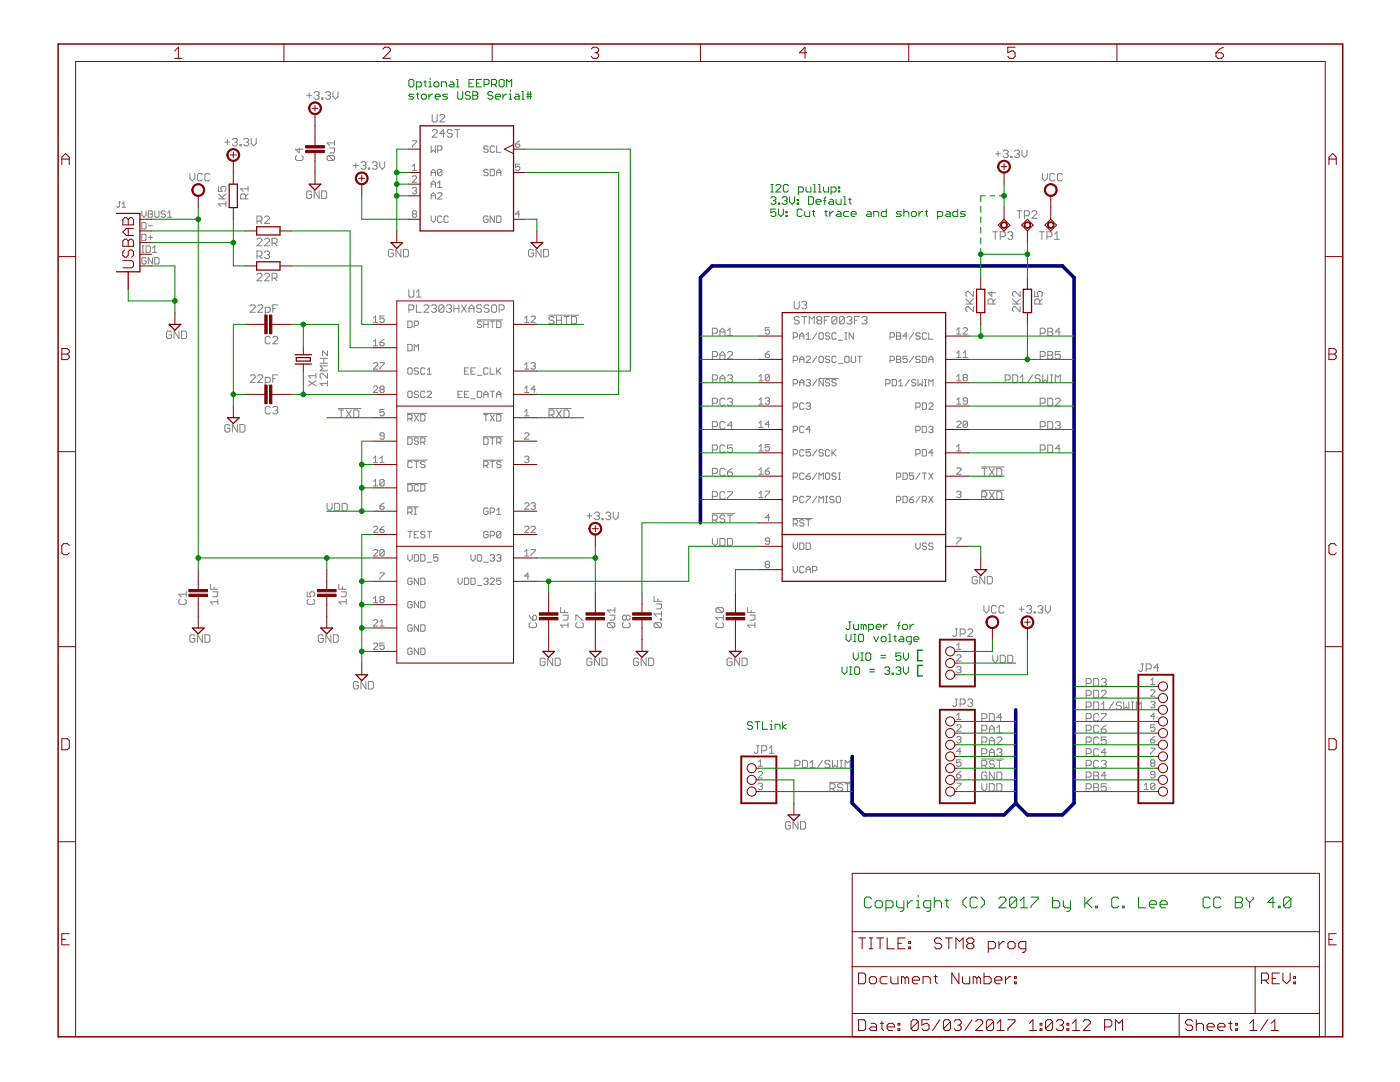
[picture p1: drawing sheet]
<svg xmlns="http://www.w3.org/2000/svg" width="279mm" height="216mm" viewBox="0 0 279 216" stroke-linecap="round" stroke-linejoin="round" font-family="sans-serif">
<g fill="none" stroke="#808080" stroke-width=".2">
<path d="M61.2 19h1M61.7 18.5v1M62.7 18.5l.2-.2h.5l.3 .2v.3l-.3 .2M63.2 19h.2M63.4 19l.3 .3v.2l-.3 .3h-.5l-.2-.3M64.2 19.5h.3v.3h-.3zM65 18.5l.2-.2h.5l.3 .2v.3l-.3 .2M65.4 19h.3M65.7 19l.3 .3v.2l-.3 .3h-.5l-.2-.3M66.5 18.3v1l.5 .5 .5-.5v-1M37.9 34.6v1l.5 .5 .5-.5v-1M40.4 34.9l-.3-.3h-.5l-.2 .3v1l.2 .2h.5l.3-.2"/>
<path d="M41.9 34.9l-.3-.3h-.5l-.2 .3v1l.2 .2h.5l.3-.2M43.6 37.2v1h.7l-.2-.8 .2-.2h.6l.2 .2v.5l-.2 .3M43.6 39.7h1.5M43.6 38.7l1 1M44.9 28.4h1M45.1 38.7l-.8 .7M45.4 27.9v1M46.4 27.9l.2-.3h.5l.3 .3v.2l-.3 .3M46.9 28.4h.2M47.1 28.4l.3 .2v.3l-.3 .2h-.5l-.2-.2M47.9 28.9h.2v.2h-.2zM48.6 27.9l.3-.3h.5l.2 .3v.2l-.2 .3"/>
<path d="M49 39.7v-.8l-.2-.2h-.5l-.3 .2v.8h1.5M49.1 28.4h.3M49.4 28.4l.2 .2v.3l-.2 .2h-.5l-.3-.2M49.5 38.7l-.5 .5M49.5 37.7h-1.5l.5 .5M49.5 37.2v1M50.1 27.6v1l.5 .5 .5-.5v-1M59.2 31l-.2 .3v.5l.2 .2h1l.3-.2v-.5l-.3-.3M59.7 29.5v1l-.7-.7h1.5M62.2 38.4l-.3-.3h-.5l-.2 .3v.9l.2 .3h.5l.3-.3v-.5h-.5M63.7 38.1v1.5l-1-1.5v1.5M64.2 38.1h.7l.3 .3v.9l-.3 .3h-.7z"/>
<path d="M65.5 31l-.2 .3v.5l.2 .2h1M65.5 31h1l.3 .3v.5l-.3 .2M65.5 31l1 1M65.8 29.5h1v.8l-.3 .2h-.7M66.8 28v1M66.8 28.5h-1.5l.5 .5M70.5 33h1M71 32.5v1M72 32.5l.3-.2h.5l.2 .2v.3l-.2 .2M72.5 33h.3M72.8 33l.2 .3v.2l-.2 .3h-.5l-.3-.3M73.5 33.5h.3v.3h-.3z"/>
<path d="M74.3 32.5l.2-.2h.5l.3 .2v.3l-.3 .2M74.8 33h.2M75 33l.3 .3v.2l-.3 .3h-.5l-.2-.3M75.8 32.3v1l.5 .5 .5-.5v-1M82.3 28.1h.8v.2l-.8 .9v.2M82.3 35.3l.2-.2h.4l.2 .2v.2l-.8 .9h.8M82.3 37.6l.2-.2h.4l.2 .2-.2 .5M82.3 34h.8M82.3 33.2l.4-.5v1.3M82.7 38.1h.2M82.9 38.1l.2 .2-.2 .4h-.4l-.2-.2M86 29.1v1.3l.5-.4 .4 .4v-1.3"/>
<path d="M86 35.1v-.9l.5-.4 .4 .4v.9M86 37.4v-.9l.5-.4 .4 .4v.9M86 39.7v-.8l.5-.5 .4 .5v.8M86 34.4h.9M86 36.7h.9M86 39.1h.9M86.3 26.1l.2-.2h.5l.2 .2v.3l-.9 1h.9M86.3 22.8v1.3l.2 .2h.5l.2-.2v-1.3M87.3 30h.7l.2-.2v-.5l-.2-.2h-.7v1.3M87.3 38.7l.2-.3h.5l.2 .3v.2l-.9 .8h.9M87.3 36.5l.5-.4v1.3M87.3 37.4h.9"/>
<path d="M87.8 23.1l.2-.3h.5l.3 .3v.2l-1 1h1M88.2 34l-.2-.2h-.5l-.2 .2v.8M88.2 34v.8l-.2 .3h-.5l-.2-.3M88.2 34l-.9 .8M88.8 26.6h-1l.7-.7v1.5M90.3 26.1l-.3-.2h-.5l-.2 .2v.3l.2 .2h.5l.3 .3v.2l-.3 .3h-.5l-.2-.3M90.8 25.9h1M91.2 25.9v1.5M97.4 34l-.2-.2h-.4l-.3 .4 .3 .2h.4l.2 .4-.2 .3h-.4l-.3-.3M97.4 29.3l-.2-.2h-.4l-.3 .4 .3 .3h.4l.2 .4-.2 .2h-.4l-.3-.2M97.8 33.8h.7l.2 .2v.8l-.2 .3h-.7zM98.7 29.3l-.2-.2h-.5l-.2 .2v.9l.2 .2h.5l.2-.2"/>
<path d="M99.1 29.1v1.3h.9M99.1 35.1v-.9l.4-.4 .5 .4v.9M99.1 34.4h.9M102.9 28.7h.6l.2 .5-.2 .2h-.4l-.2-.2zM103.7 28.1l-.8 .6M103.7 32.7h-.8v.7l.4-.2 .4 .2v.4l-.2 .2h-.4l-.2-.2M198.7 30.7h1M199.2 30.2v1M200.2 30.2l.2-.2h.6l.2 .2v.2l-.2 .3M200.7 30.7h.3M201 30.7l.2 .2v.3l-.2 .2h-.6l-.2-.2M201.7 31.2h.3v.2h-.3z"/>
<path d="M202.5 30.2l.2-.2h.5l.3 .2v.2l-.3 .3M202.9 30.7h.3M203.2 30.7l.3 .2v.3l-.3 .2h-.5l-.2-.2M204 30v.9l.4 .5 .6-.5v-.9M208 34.6v1l.5 .5 .5-.5v-1M210.5 34.9l-.2-.3h-.5l-.3 .3v1l.3 .2h.5l.2-.2M212 34.9l-.2-.3h-.5l-.3 .3v1l.3 .2h.5l.2-.2M23.7 40.3h.3M23.8 40.3v.9l-.1 .2-.4-.2M24.4 41.4h.7M24.4 40.7l.3-.4v1.1M28.3 49.1h.4"/>
<path d="M28.3 42.1v.8l.4 .4 .4-.4v-.8M28.3 44.4h.6l.2 .2v.9l-.2 .2h-.6zM28.3 46.7h.6l.2 .2v.9l-.2 .2h-.6zM28.3 50.4h.4M28.5 49.1v1.3M29.1 49.1h.7l.2 .2v.8l-.2 .3h-.7zM29.1 51.6l-.2-.2h-.4l-.2 .2v.9l.2 .2h.4l.2-.2v-.5h-.4M29.6 47.4h.8M29.6 45h.8M29.6 42.1h.6l.2 .2-.2 .4 .2 .4-.2 .2h-.6zM29.6 42.7h.6M30 46.9v.9"/>
<path d="M30.4 51.4v1.3l-.8-1.3v1.3M30.4 49.5l.5-.4v1.3M30.4 50.4h.9M30.9 42.1v1l.2 .2h.4l.2-.2v-1M30.9 51.4h.6l.2 .2v.9l-.2 .2h-.6zM33 42.3l-.2-.2h-.4l-.2 .2v.2l.2 .2h.4l.2 .2-.2 .4h-.4l-.2-.2M33.4 43.3h.9M33.4 42.5l.5-.4v1.2M45.1 40.7h-1.5l.5 .5M45.1 40.2v1M51.3 54.8l.2-.3h.5l.3 .3v.2l-1 1h1M51.3 44.1h.7l.3-.2v-.5l-.3-.3h-.7v1.5"/>
<path d="M51.3 47.8l.2-.3h.5l.3 .3v.2l-1 1h1M51.3 51.1h.7l.3-.3v-.4l-.3-.3h-.7v1.5M51.8 51.1l.5 .5M51.8 44.1l.5 .5M52.8 54.8l.2-.3h.5l.3 .3v.2l-1 1h1M52.8 43.4l.2-.3h.5l.3 .3v.2l-1 1h1M52.8 47.8l.2-.3h.5l.3 .3v.2l-1 1h1M52.8 50.4l.2-.3h.5l.3 .3v.2l-.3 .2M53.3 50.8h.2M53.5 50.8l.3 .3v.3l-.3 .2h-.5l-.2-.2M54.3 55.5h.7l.3-.2v-.5l-.3-.3h-.7v1.5M54.3 48.5h.7l.3-.2v-.5l-.3-.3h-.7v1.5"/>
<path d="M54.8 55.5l.5 .5M54.8 48.5l.5 .5M78.5 50l-.2-.2h-.5l-.3 .2v1l.3 .2h.5l.2-.2v-.5h-.5M80 49.8v1.4l-1-1.4v1.4M80.5 49.8h.8l.2 .2v1l-.2 .2h-.8zM81.6 57.8v1.2l.2 .3h.5l.3-.3v-1.2M82.5 42.7l-.2-.2 .2-.4h.4l.2 .2-.2 .4M82.5 42.7l-.2 .2 .2 .4h.4l.2-.2-.2-.4M82.5 42.7h.4M83.1 59.3h1M83.1 58.3l.5-.5v1.5M86 43.1v.9l.5 .4 .4-.4v-.9"/>
<path d="M88.2 43.3l-.2-.2h-.5l-.2 .2v.9l.2 .2h.5l.2-.2M89.5 43.3l-.2-.2h-.5l-.2 .2v.9l.2 .2h.5l.2-.2M97.4 43.3l-.2-.2h-.4l-.3 .2v.9l.3 .2h.4l.2-.2v-.4h-.4M98.7 43.1v1.3l-.9-1.3v1.3M99.1 43.1h.7l.2 .2v.9l-.2 .2h-.7zM103.7 42.7h-.8l.6-.6v1.2M106.5 50l-.3-.2h-.5l-.2 .2v1l.2 .2h.5l.3-.2v-.5h-.5M108 49.8v1.4l-1-1.4v1.4M108.5 49.8h.7l.3 .2v1l-.3 .2h-.7zM192.8 59.7l1 1M194.2 58.2v1l-.9-1h-.3l-.2 .2v.5l.2 .3M194.2 59.7l-.7 .7"/>
<path d="M197.9 58.2v1l-.7-.8h1.5M198.1 46.2h1M198.6 46.2v1.6M198.7 59.7l-.5 .5M199.6 47.2h.8l.2-.2v-.5l-.2-.3h-.8v1.6M201.1 46.5l.3-.3h.5l.2 .3v.3l-.2 .2M201.6 47h.3M201.9 47l.2 .2v.3l-.2 .3h-.5l-.3-.3M202.1 59.7l1 1M202.9 42.1h1M203.4 42.1v1.5M203.6 58.2v1l-1-1h-.3l-.2 .2v.5l.2 .3"/>
<path d="M203.6 59.7l-.8 .7M204.4 43.1h.8l.2-.3v-.5l-.2-.2h-.8v1.5M205.9 42.3l.3-.2h.5l.2 .2v.3l-1 1h1M206.5 58.2v1h.8l-.3-.8 .3-.2h.5l.2 .2v.5l-.2 .3M207.4 46.2h1M207.9 46.2v1.6M208 59.7l-.5 .5M208.9 47.2h.8l.2-.2v-.5l-.2-.3h-.8v1.6M210.4 46.8l.5-.6v1.6M210.4 47.8h1M34.2 66.3l-.2-.2h-.5l-.3 .2v1l.3 .3h.5l.2-.3v-.5h-.5M35.7 66.1v1.5l-1-1.5v1.5"/>
<path d="M36.2 66.1h.8l.2 .2v1l-.2 .3h-.8zM49.9 61.1l.3-.3h.5l.2 .3v.2l-1 1h1M49.9 75.1l.3-.3h.5l.2 .3v.2l-1 1h1M51.4 61.1l.3-.3h.5l.2 .3v.2l-1 1h1M51.4 75.1l.3-.3h.5l.2 .3v.2l-1 1h1M52.9 62.3h.8l.2-.2v-.5l-.2-.3h-.8v1.5M52.9 76.3h.8l.2-.2v-.5l-.2-.3h-.8v1.5M53.9 67.4l-.2-.3h-.5l-.3 .3v1l.3 .2h.5l.2-.2M54.4 61.6h.5M54.4 75.6h.5M54.4 67.4l.3-.3h.5l.2 .3v.2l-1 1h1M55.4 60.8h-1v1.5"/>
<path d="M55.4 74.8h-1v1.5M61.6 76l1.4 1M63 76l-1.4 1M63 75h-1.4l.4 .5M63 74.5v1M63.9 72.5h1.5M63.9 71.5h1.5M64.6 71.5v1M65.4 76.5h-1.5l.5 .5M65.4 70v1l-1-1v1M65.4 74.5v1l-1-1h-.3l-.2 .3v.4l.2 .3M65.4 76v1"/>
<path d="M65.4 73h-1.5l.5 .5-.5 .5h1.5M74.5 63.5l.5-.4v1.2M74.5 68.1l.5-.4v1.3M74.5 64.3h.9M74.5 72.6l.2-.2h.5l.2 .2v.2l-.9 .9h.9M74.5 77.3l.2-.3h.5l.2 .3v.2l-.9 .8h.9M74.5 69h.9M75.8 68.3h.7l.2 .3v.2l-.2 .2h-.5l-.2-.2zM75.8 72.4h.9v.2l-.9 .8v.3M76 77.7l-.2-.2 .2-.5h.5l.2 .3-.2 .4M76 77.7l-.2 .2 .2 .4h.5l.2-.2-.2-.4M76 77.7h.5"/>
<path d="M76.7 63.1h-.9v.6l.7-.2 .2 .2v.4l-.2 .2h-.5l-.2-.2M76.7 67.7l-.9 .6M81.4 64.1h.6l.3 .2v.9l-.3 .2h-.6zM81.4 68.7h.6l.3 .3v.8l-.3 .2h-.6zM81.6 61.8h.7l.3-.2v-.5l-.3-.3h-.7v1.5M81.6 73.4h.4l.3 .2v.9l-.3 .2h-.4l-.2-.2v-.9zM81.6 78.1h.4l.3 .2v.8l-.3 .2h-.4l-.2-.2v-.8zM82.7 64.9h.6l.2-.2v-.4l-.2-.2h-.6v1.3M82.7 70v-1.3l.4 .5 .4-.5v1.3M83.1 60.8v1.5h1M83.5 78.3l-.2-.2h-.4l-.2 .4 .2 .2h.4l.2 .4-.2 .2h-.4l-.2-.2M83.5 73.6l-.2-.2h-.4l-.2 .2 .2 .4h.4l.2 .3-.2 .4h-.4l-.2-.2"/>
<path d="M84.6 61.1l.2-.3h.5l.3 .3v.2l-1 1h1M84.8 73.6l-.2-.2h-.4l-.2 .2v.9l.2 .2h.4l.2-.2M84.8 78.3l-.2-.2h-.4l-.2 .2v.8l.2 .2h.4l.2-.2M85.3 74.7h.8M85.3 78.3l.2-.2h.4l.2 .2v.2l-.8 .8h.8M85.3 73.8l.4-.4v1.3M86.1 61.1l.2-.3h.5l.3 .3v.2l-.3 .3M86.6 61.6h.2M86.8 61.6l.3 .2v.3l-.3 .2h-.5l-.2-.2M88.6 61.1v1l-.3 .2h-.5l-.2-.2M88.6 61.1l-.3-.3h-.5l-.2 .3v1M88.6 61.1l-1 1"/>
<path d="M89.1 61.1l.2-.3h.6l.2 .3v.2l-.2 .3M89.6 61.6h.3M89.9 61.6l.2 .2v.3l-.2 .2h-.6l-.2-.2M90.6 61.6h1M90.6 60.8v1.5M91.4 78.7h.4M91.6 60.8v1.5M92.1 60.8l1 1.5M92.2 78.1h-.8v1.2h.8M92.7 74h.4M92.7 78.7h.4M93.1 60.8l-1 1.5"/>
<path d="M93.5 73.4h-.8v1.3h.8M93.5 78.1h-.8v1.2h.8M93.6 61.6h1M93.6 62.3v-1l.5-.5 .5 .5v1M94 74h.4M94 79.6h.8M94.8 73.4h-.8v1.3h.8M95.2 63.8h5.2M95.2 78.1h.7l.2 .2v.8l-.2 .2h-.7zM95.2 74.9h.9M96.1 61.1l-.2-.3h-.5l-.3 .3v.2l.3 .3h.5l.2 .2v.3l-.2 .2h-.5l-.3-.2M96.1 64.3l-.2-.2h-.4l-.3 .4 .3 .2h.4l.2 .5-.2 .2h-.4l-.3-.2"/>
<path d="M96.5 64.1v1.3M96.5 79.3v-.8l.5-.4 .4 .4v.8M96.5 64.7h.9M96.5 78.7h.9M97.4 73.6l-.2-.2h-.4l-.3 .2v.9l.3 .2h.4l.2-.2M97.4 64.1v1.3M97.6 61.1l-.2-.3h-.5l-.3 .3v.2l.3 .3h.5l.2 .2v.3l-.2 .2h-.5l-.3-.2M97.8 64.1h.9M97.8 73.4v1.3h.9M97.8 78.1h.9M98.1 61.1l.3-.3h.5l.2 .3v1l-.2 .2h-.5l-.3-.2zM98.3 64.1v1.3"/>
<path d="M98.3 78.1v1.2M99.1 64.1h.7l.2 .2v.9l-.2 .2h-.7zM99.1 73.4v1.3M99.1 79.3v-.8l.4-.4 .5 .4v.8M99.1 78.7h.9M99.3 74l.7 .7M99.6 61.8h.8l.2-.2v-.5l-.2-.3h-.8v1.5M100 73.4l-.9 .9M104.7 63.5l.4-.4v1.2M104.7 72.8l.4-.4v1.3M104.7 77.5l.4-.5v1.3M104.7 64.3h.9"/>
<path d="M104.7 73.7h.9M104.7 78.3h.9M106 63.3l.2-.2h.4l.2 .2v.2l-.8 .8h.8M106 72.6l.2-.2h.4l.2 .2-.2 .4M106.4 73h.2M106.6 73l.2 .2v.2l-.2 .3h-.4l-.2-.3M106.8 77.7h-.8l.6-.7v1.3M109.5 62.9h6M110.6 63.4l-.3-.2h-.5l-.2 .2v.2l.2 .3h.5l.3 .3v.2l-.3 .2h-.5l-.2-.2M111.1 63.9h1M111.1 63.2v1.4M112.1 63.2v1.4"/>
<path d="M112.6 63.2h1M113.1 63.2v1.4M114.1 63.2h.7l.3 .2v1l-.3 .2h-.7zM142.2 75.8h.7l.3-.2v-.5l-.3-.3h-.7v1.5M142.2 66.5h.7l.3-.3v-.5l-.3-.2h-.7v1.5M142.2 71.1h.7l.3-.2v-.5l-.3-.3h-.7v1.5M143.7 75.6h1M143.7 67v-1l.5-.5 .5 .5v1M143.7 71.6v-.9l.5-.6 .5 .6v.9M143.7 76.3v-1l.5-.5 .5 .5v1M143.7 66.2h1M143.7 70.9h1"/>
<path d="M144.7 79.7l-.3-.2h-.5l-.2 .2v1l.2 .3h.5l.3-.3M145.2 75.1l.2-.3h.5l.3 .3v.2l-.3 .3M145.2 66l.5-.5v1.5M145.2 70.4l.2-.3h.5l.3 .3v.3l-1 .9h1M145.2 79.7l.2-.2h.5l.3 .2v.3l-.3 .2M145.2 67h1M145.7 75.6h.2M145.9 75.6l.3 .2v.3l-.3 .2h-.5l-.2-.2M151.4 75.1l.5-.4v1.3M151.4 79.8l.5-.4v1.2M151.4 76h.9M152.7 70.7h.7l.2 .4-.2 .2h-.5l-.2-.2z"/>
<path d="M152.7 79.6l.2-.2h.5l.2 .2-.2 .4M153.6 65.4h-.9v.6l.5-.2 .4 .2v.4l-.2 .3h-.5l-.2-.3M153.6 74.9l-.2-.2h-.5l-.2 .2v.9M153.6 74.9v.9l-.2 .2h-.5l-.2-.2M153.6 74.9l-.9 .9M153.6 70l-.9 .7M158.3 67.3h.6l.3-.2v-.5l-.3-.2h-.6v1.3M158.3 71.9h.6l.3-.2v-.4l-.3-.2h-.6v1.2M158.3 76.6h.6l.3-.2v-.5l-.3-.2h-.6v1.3M158.5 60.1v1.3l.2 .2h.5l.3-.2v-1.3M159.5 63.4l-.3-.2h-.5l-.2 .2v.2l.2 .3h.5l.3 .3v.2l-.3 .2h-.5l-.2-.2M159.6 67.7v-.9l.4-.4 .4 .4v.9"/>
<path d="M159.6 72.3v-.8l.4-.4 .4 .4v.8M159.6 77v-.8l.4-.5 .4 .5v.8M159.6 76.4h.8M159.6 67.1h.8M159.6 71.7h.8M160 63.2h1M160 60.4l.3-.3h.4l.3 .3v.2l-.3 .3M160.5 63.2v1.4M160.5 60.9h.2M160.7 60.9l.3 .2v.3l-.3 .2h-.4l-.3-.2M160.9 66.8l.4-.4v1.3M160.9 71.3l.2-.2h.4l.2 .2v.2l-.8 .8h.8"/>
<path d="M160.9 75.9l.2-.2h.4l.2 .2-.2 .5M160.9 67.7h.8M161.3 76.4h.2M161.5 64.6v-1.4l.5 .4 .5-.4v1.4M161.5 76.4l.2 .2-.2 .4h-.4l-.2-.2M163 75.7l-.8 1.3M163 66.4l-.8 1.3M163 71.1l-.8 1.2M163.3 63.9l-.3-.3v-.2l.3-.2h.4l.3 .2v.2l-.3 .3M163.3 63.9h.4M163.3 63.9l-.3 .3v.2l.3 .2h.4l.3-.2v-.2l-.3-.3M163.4 75.5h3.9"/>
<path d="M163.4 71.3l.3-.2h.4l.2 .2v.8l-.2 .2h-.4l-.3-.2zM163.4 66.6l.3-.2h.4l.2 .2v.9l-.2 .2h-.4l-.3-.2zM164.3 75.7v1.3l-.9-1.3v1.3M164.5 63.9h.5M165.5 63.2h-1v1.4M165.6 71.3l-.2-.2h-.4l-.3 .2 .3 .4h.4l.2 .2-.2 .4h-.4l-.3-.2M165.6 66.6l-.2-.2h-.4l-.3 .2v.2l.3 .3h.4l.2 .2-.2 .4h-.4l-.3-.2M165.6 75.9l-.2-.2h-.4l-.3 .2 .3 .5h.4l.2 .2-.2 .4h-.4l-.3-.2M166.9 71.3l-.2-.2h-.5l-.2 .2v.8l.2 .2h.5l.2-.2M166.9 66.6l-.2-.2h-.5l-.2 .2v.9l.2 .2h.5l.2-.2M166.9 75.9l-.2-.2h-.5l-.2 .5 .2 .2h.5l.2 .4-.2 .2h-.5l-.2-.2M167 63.4l-.2-.2h-.5l-.3 .2v1"/>
<path d="M167 63.4v1l-.2 .2h-.5l-.3-.2M167 63.4l-1 1M167.3 67.9h.9M167.3 72.6h.9M168.5 63.4l-.2-.2h-.5l-.3 .2v1M168.5 63.4v1l-.2 .2h-.5l-.3-.2M168.5 63.4l-1 1M168.6 71.3l.2-.2h.4l.3 .2v.8l-.3 .2h-.4l-.2-.2zM168.6 66.4h.4M168.6 67.7h.4M168.8 66.4v1.3M169 63.4l.3-.2h.5l.2 .2v.2l-.2 .3"/>
<path d="M169.5 63.9h.3M169.8 63.9l.2 .3v.2l-.2 .2h-.5l-.3-.2M169.9 71.1v1l.2 .2h.4l.3-.2v-1M170.3 66.4v1.3l-.8-1.3v1.3M170.5 63.9h.5M171.2 71.1h.8M171.5 63.2h-1v1.4M171.6 71.1v1.2M172 63.4l.3-.2h.5l.2 .2v.2l-.2 .3M172.5 63.9h.3M172.8 63.9l.2 .3v.2l-.2 .2h-.5l-.3-.2M176.8 76.6h.6l.2-.2v-.5l-.2-.2h-.6v1.3"/>
<path d="M177.6 67.3h.7l.2-.2v-.5l-.2-.2h-.7v1.3M177.6 71.9h.7l.2-.2v-.4l-.2-.2h-.7v1.2M178.1 75.7h.6l.2 .2v.9l-.2 .2h-.6zM178.9 71.1h.7l.2 .2-.2 .4 .2 .4-.2 .2h-.7zM178.9 66.4h.7l.2 .2v.2l-.2 .3 .2 .4-.2 .2h-.7zM178.9 67.1h.7M178.9 71.7h.7M179.3 77h.9M179.3 76.2l.5-.5v1.3M181.1 71.1h-.9v.6l.4-.2 .5 .2v.4l-.3 .2h-.4l-.2-.2M181.1 67.1h-.9l.6-.7v1.3M181.5 75.7l-.9 1.3"/>
<path d="M182.4 66.4l-.9 1.3M182.4 71.1l-.9 1.2M182.8 75.9l-.2-.2h-.5l-.2 .5 .2 .2h.5l.2 .4-.2 .2h-.5l-.2-.2M183.2 75.7v1.3l.4-.4 .5 .4v-1.3M183.6 71.3l-.2-.2h-.4l-.2 .4 .2 .2h.4l.2 .4-.2 .2h-.4l-.2-.2M183.6 66.6l-.2-.2h-.4l-.2 .2v.2l.2 .3h.4l.2 .4-.2 .2h-.4l-.2-.2M184.1 71.1h.6l.2 .2v.8l-.2 .2h-.6zM184.5 75.7h.4M184.5 77h.4M184.7 75.7v1.3M184.9 66.6l-.2-.2h-.4l-.2 .2v.9l.2 .2h.4l.2-.2M185.4 66.4v1.3h.8"/>
<path d="M185.4 72.3v-.8l.4-.4 .4 .4v.8M185.4 77v-1.3l.4 .5 .4-.5v1.3M185.4 71.7h.8M190.9 76h.9M190.9 65.8l.5-.4v1.3M190.9 70.5l.5-.5v1.3M190.9 75.1l.5-.4v1.3M190.9 79.8l.5-.4v1.2M190.9 66.7h.9M190.9 71.3h.9M192.2 65.6l.2-.2h.4l.3 .2v.2l-.9 .9h.9M192.2 71.3h.9"/>
<path d="M192.2 70.5l.4-.5v1.3M192.4 75.4l-.2-.3v-.2l.2-.2h.4l.3 .2v.2l-.3 .3M192.4 75.4l-.2 .2 .2 .4h.4l.3-.2v-.2l-.3-.2M192.4 75.4h.4M192.8 60.7h1.4M194.2 61.2v1l-.9-1h-.3l-.2 .2v.5l.2 .3M198.2 60.7v-.8l-.3-.2h-.5l-.2 .2v.8h1.5M200.6 75.8h.7l.3-.2v-.5l-.3-.3h-.7v1.5M202.1 60.7h1.5M202.1 74.8h.7l.3 .3v1l-.3 .2h-.7zM203.6 76.3h1M203.6 61.2v1l-1-1h-.3l-.2 .2v.5l.2 .3"/>
<path d="M203.6 75.3l.5-.5v1.5M206.1 74.8l-1 1.5M207.5 60.7v-.8l-.2-.2h-.5l-.3 .2v.8h1.5M207.6 75.1l-.3-.3h-.5l-.2 .3v.2l.2 .3h.5l.3 .2v.3l-.3 .2h-.5l-.2-.2M207.6 66.5h.7l.3-.3v-.5l-.3-.2h-.7v1.5M207.6 71.1h.7l.3-.2v-.5l-.3-.3h-.7v1.5M208.1 74.8v1.5l.5-.5 .5 .5v-1.5M209.1 65.5h.7l.3 .2v.3l-.3 .2 .3 .3v.2l-.3 .3h-.7zM209.1 70.1h.7l.3 .3v.3l-.3 .2 .3 .2v.3l-.3 .2h-.7zM209.1 79.5h.7l.3 .2v1l-.3 .3h-.7zM209.1 66.2h.7M209.1 70.9h.7"/>
<path d="M209.6 76.3h.5M209.6 74.8h.5M209.8 74.8v1.5M210.6 76.3v-1.5l.5 .5 .5-.5v1.5M210.6 79.7l.2-.2h.5l.3 .2v.3l-1 1h1M211.6 70.1h-1v.8l.5-.2h.2l.3 .2v.5l-.3 .2h-.5l-.2-.2M211.6 66.2h-1l.7-.7v1.5M45.9 85l-.3-.3h-.5l-.2 .3v1l.2 .2h.5l.3-.2v-.6h-.5M47.4 84.7v1.5l-1-1.5v1.5M47.9 84.7h.7l.3 .3v1l-.3 .2h-.7zM53.9 81.3l-.2-.2h-.5l-.3 .2v1l.3 .3h.5l.2-.3M54.4 81.3l.3-.2h.5l.2 .2v.3l-.2 .3"/>
<path d="M54.9 81.9h.3M55.2 81.9l.2 .2v.2l-.2 .3h-.5l-.3-.3M67.5 81.5h4.6M67.6 81.8h1M68.1 81.8v1.5M69.1 81.8l1 1.5M70.1 81.8l-1 1.5M70.6 81.8h.8l.2 .2v1l-.2 .3h-.8zM74.5 92.3h.9M74.5 96.1l.5-.4v1.3M74.5 91.4l.5-.4v1.3M74.5 97h.9"/>
<path d="M75.8 92.3h.9M75.8 91.4l.4-.4v1.3M76.7 81.7h-.9v.6l.7-.2 .2 .2v.5l-.2 .2h-.5l-.2-.2M76.7 87h-.7l-.2-.2 .2-.4h.5l.2 .2v.8l-.2 .2h-.5l-.2-.2M76.7 95.9l-.2-.2h-.5l-.2 .2v.9M76.7 95.9v.9l-.2 .2h-.5l-.2-.2M76.7 95.9l-.9 .9M81.3 82.5h3.9M81.3 87.1h3.9M81.3 91.8h3.9M81.3 96.5h3.9M81.4 83.6h.6l.3-.2v-.5l-.3-.2h-.6v1.3"/>
<path d="M81.4 87.4h.6l.3 .2v.9l-.3 .2h-.6zM81.4 96.7h.6l.3 .2v.9l-.3 .2h-.6zM81.8 83.6l.5 .4M82.3 92.3l-.3-.3h-.4l-.2 .3v.8l.2 .2h.4l.3-.2M82.7 92h.8M82.7 82.7l.8 1.3M83.1 92v1.3M83.5 87.6l-.2-.2h-.4l-.2 .2 .2 .4h.4l.2 .5-.2 .2h-.4l-.2-.2M83.5 82.7l-.8 1.3M83.5 96.9l-.2-.2h-.4l-.2 .2v.9l.2 .2h.4l.2-.2M84 82.7h.6l.2 .2v.9l-.2 .2h-.6zM84 88.2h.6l.2-.2v-.4l-.2-.2h-.6v1.3"/>
<path d="M84 96.7h.6l.2 .2v.9l-.2 .2h-.6zM84.4 88.2l.4 .5M84.8 92.3l-.2-.3h-.4l-.2 .5 .2 .2h.4l.2 .4-.2 .2h-.4l-.2-.2M96.5 82.5h3.9M96.5 87.1h3.9M96.5 91.8h3.9M96.5 82.7h.9M96.5 87.4h.7l.2 .2v.9l-.2 .2h-.7zM96.5 92.9h.7l.2-.2v-.4l-.2-.3h-.7v1.3M97 82.7v1.3M97 92.9l.4 .4M97.8 82.7l.9 1.3"/>
<path d="M97.8 87.4h.9M97.8 92h.9M98.3 87.4v1.3M98.3 92v1.3M98.7 82.7l-.9 1.3M99.1 88.2h.7l.2-.2v-.4l-.2-.2h-.7v1.3M99.1 82.7h.7l.2 .2v.9l-.2 .2h-.7zM99.5 88.2l.5 .5M100 92.3l-.2-.3h-.5l-.2 .5 .2 .2h.5l.2 .4-.2 .2h-.5l-.2-.2M104.7 82.1l.4-.4v1.3M104.7 83h.9M104.7 86.6l.2-.2h.4l.3 .2v.2l-.9 .8h.9"/>
<path d="M104.7 91.2l.2-.2h.4l.3 .2-.3 .5M105.1 91.7h.2M105.3 91.7l.3 .2v.2l-.3 .2h-.4l-.2-.2M109.5 81.5h4.5M109.6 82.8h.7l.3-.3v-.5l-.3-.2h-.7v1.5M110 82.8l.6 .5M111.1 81.8l1 1.5M112.1 81.8l-1 1.5M112.6 81.8h.7l.3 .2v1l-.3 .3h-.7zM142.2 99.1h.7l.3-.2v-.5l-.3-.3h-.7v1.5M142.2 94.4h.7l.3-.2v-.5l-.3-.2h-.7v1.5M142.2 80.5h.7l.3-.3v-.5l-.3-.2h-.7v1.5"/>
<path d="M142.2 85.1h.7l.3-.2v-.5l-.3-.3h-.7v1.5M142.2 89.8h.7l.3-.3v-.5l-.3-.2h-.7v1.5M144.7 98.4l-.3-.3h-.5l-.2 .3v1l.2 .2h.5l.3-.2M144.7 89l-.3-.2h-.5l-.2 .2v1l.2 .3h.5l.3-.3M144.7 93.7l-.3-.2h-.5l-.2 .2v1l.2 .3h.5l.3-.3M144.7 84.4l-.3-.3h-.5l-.2 .3v1l.2 .2h.5l.3-.2M145.2 98.1h1v.3l-1 1v.2M145.2 94.2h.7l.3 .2v.3l-.3 .3h-.5l-.2-.3zM145.7 80.2h.2M145.9 80.2l.3 .3v.2l-.3 .3h-.5l-.2-.3M146.2 88.8h-1v.7l.5-.2h.2l.3 .2v.5l-.3 .3h-.5l-.2-.3M146.2 84.9h-1l.7-.8v1.5"/>
<path d="M146.2 93.5l-1 .7M151.4 93.8l.5-.5v1.3M151.4 84.5l.5-.5v1.3M151.4 89.1l.5-.4v1.3M151.4 98.4l.5-.4v1.3M151.4 94.6h.9M151.4 99.3h.9M151.4 90h.9M151.4 80.6h.9M151.4 85.3h.9M152.7 98h.9v.2l-.9 .9v.2M152.7 94h.7l.2 .4-.2 .2h-.5l-.2-.2z"/>
<path d="M153.2 80h.2M153.4 80l.2 .2-.2 .4h-.5l-.2-.2M153.6 93.3l-.9 .7M153.6 88.7h-.9v.6l.5-.2 .4 .2v.4l-.2 .3h-.5l-.2-.3M153.6 84.7h-.9l.7-.7v1.3M158.3 81.2h.6l.3-.2v-.4l-.3-.2h-.6v1.3M158.3 85.9h.6l.3-.2v-.4l-.3-.3h-.6v1.3M158.3 90.6h.6l.3-.2v-.5l-.3-.2h-.6v1.3M158.3 95.2h.6l.3-.2v-.4l-.3-.2h-.6v1.3M158.3 99.9h.6l.3-.2v-.4l-.3-.3h-.6v1.3M160.4 89.9l-.2-.2h-.4l-.2 .2v.9l.2 .2h.4l.2-.2M160.4 94.6l-.2-.2h-.4l-.2 .2v.8l.2 .3h.4l.2-.3"/>
<path d="M160.4 80.6l-.2-.2h-.4l-.2 .2v.8l.2 .3h.4l.2-.3M160.4 85.3l-.2-.3h-.4l-.2 .3v.8l.2 .2h.4l.2-.2M160.4 99.3l-.2-.3h-.4l-.2 .3v.8l.2 .2h.4l.2-.2M160.9 95h.6l.2 .4-.2 .3h-.4l-.2-.3zM160.9 99h.8v.3l-.8 .8v.2M160.9 80.6l.2-.2h.4l.2 .2-.2 .4M161.3 81h.2M161.5 81l.2 .2-.2 .5h-.4l-.2-.3M161.7 85.7h-.8l.6-.7v1.3M161.7 89.7h-.8v.7l.6-.3 .2 .3v.4l-.2 .2h-.4l-.2-.2M161.7 94.4l-.8 .6M163 94.4l-.8 1.3"/>
<path d="M163 99l-.8 1.3M163 89.7l-.8 1.3M163.4 95.7v-1.3l.5 .4 .4-.4v1.3M164.3 89.9l-.2-.2h-.4l-.3 .2v.2l.3 .3h.4l.2 .2v.2l-.2 .2h-.4l-.3-.2M164.7 94.6l.3-.2h.4l.2 .2v.8l-.2 .3h-.4l-.3-.3zM164.7 99h.5M165 99v1.3M165.6 89.9l-.2-.2h-.4l-.3 .2v.9l.3 .2h.4l.2-.2M166 89.7v1.3M166.2 90.4l.7 .6M166.5 99.3l-.3-.3h-.4l-.2 .5 .2 .2h.4l.3 .4-.3 .2h-.4l-.2-.2M166.9 94.6l-.2-.2h-.5l-.2 .2 .2 .4h.5l.2 .2-.2 .5h-.5l-.2-.3"/>
<path d="M166.9 89.7l-.9 .9M167.1 99h.4l.2 .3v.8l-.2 .2h-.4l-.2-.2v-.8zM167.3 94.4h.4M167.3 95.7h.4M167.5 94.4v1.3M178.9 95.2h.7l.2-.2v-.4l-.2-.2h-.7v1.3M178.9 99.9h.7l.2-.2v-.4l-.2-.3h-.7v1.3M180.2 94.4h.6l.3 .2v.8l-.3 .3h-.6zM180.2 99h.6l.3 .3v.8l-.3 .2h-.6zM181.5 99.7h.6l.3 .4-.3 .2h-.4l-.2-.2zM182.4 94.4h-.9v.6l.4-.2 .5 .2v.4l-.3 .3h-.4l-.2-.3M182.4 99l-.9 .7"/>
<path d="M182.8 90.6h.6l.2-.2v-.5l-.2-.2h-.6v1.3M182.8 81.2h.6l.2-.2v-.4l-.2-.2h-.6v1.3M182.8 85.9h.6l.2-.2v-.4l-.2-.3h-.6v1.3M183.6 94.4l-.8 1.3M183.6 99l-.8 1.3M184.1 89.7h.6l.2 .2v.9l-.2 .2h-.6zM184.1 94.4h.8M184.1 99.9h.6l.2-.2v-.4l-.2-.3h-.6v1.3M184.1 80.4h.6l.2 .2v.8l-.2 .3h-.6zM184.1 85h.6l.2 .3v.8l-.2 .2h-.6zM184.5 94.4v1.3M184.5 99.9l.4 .4"/>
<path d="M185.4 80.6l.2-.2h.4l.2 .2v.2l-.8 .9h.8M185.4 85.3l.2-.3h.4l.2 .3-.2 .4M185.4 94.4l.8 1.3M185.4 99l.8 1.3M185.8 85.7h.2M186 85.7l.2 .2-.2 .4h-.4l-.2-.2M186.2 90.4h-.8l.6-.7v1.3M186.2 94.4l-.8 1.3M186.2 99l-.8 1.3M190.9 84.2l.2-.2h.5l.2 .2v.3l-.9 .8h.9M190.9 98.2l.2-.2h.5l.2 .2v.2l-.2 .3M190.9 93.6l.2-.3h.5l.2 .3v.2l-.9 .8h.9"/>
<path d="M190.9 90h.9M190.9 89.1l.5-.4v1.3M190.9 80.6h.9M191.4 98.7h.2M191.6 98.7l.2 .2-.2 .4h-.5l-.2-.2M193.1 84.2l-.3-.2h-.4l-.2 .2v.9M193.1 80h-.7l-.2-.2 .2-.4h.4l.3 .2v.8l-.3 .2h-.4l-.2-.2M193.1 84.2v.9l-.3 .2h-.4l-.2-.2M193.1 84.2l-.9 .9M195.9 97.8h4.5M195.9 93.2h4.5M195.9 99.1h.8l.2-.2v-.5l-.2-.3h-.8v1.5"/>
<path d="M195.9 93.5h1M196.4 99.1l.5 .5M196.4 93.5v1.5M197.4 98.1l1 1.5M197.4 93.5l1 1.5M198.4 98.1l-1 1.5M198.4 93.5l-1 1.5M198.9 93.5h.8l.2 .2v1l-.2 .3h-.8zM198.9 98.1h.8l.2 .3v1l-.2 .2h-.8zM207.6 80.5h.7l.3-.3v-.5l-.3-.2h-.7v1.5M207.6 85.1h.7l.3-.2v-.5l-.3-.3h-.7v1.5M207.6 89.8h.7l.3-.3v-.5l-.3-.2h-.7v1.5"/>
<path d="M209.1 84.1h.7l.3 .3v1l-.3 .2h-.7zM209.1 88.8h.7l.3 .2v1l-.3 .3h-.7zM210.6 84.4l.2-.3h.5l.3 .3v.2l-.3 .3M211.1 84.9h.2M211.3 84.9l.3 .2v.3l-.3 .2h-.5l-.2-.2M211.6 89.5h-1l.7-.7v1.5M35.9 119.6l-.2 .2v.5l.2 .3h1l.3-.3v-.5l-.3-.2M37.2 118.1v1M37.2 118.6h-1.5l.5 .5M42 116.6v1h1.5M42.5 118.1h1v.7l-.3 .3h-.7M42.7 117.1v.5"/>
<path d="M43.5 119.6v1M61.3 118.1v1h.8l-.3-.5v-.3l.3-.2h.4l.3 .2v.5l-.3 .3M61.6 119.6l-.3 .2v.5l.3 .3h.9l.3-.3v-.5l-.3-.2M65.3 100.4v1l.5 .5 .5-.5v-1M66.8 100.4h.7l.3 .3v1l-.3 .2h-.7zM67.6 116.6v1h1.5M68.1 118.1h1v.7l-.2 .3h-.8M68.3 100.4h.7l.3 .3v1l-.3 .2h-.7zM68.3 117.1v.5M69.1 119.6v1M74.5 119.4l.5-.4v1.3M74.5 109.9l.2-.2h.5l.2 .2v.2l-.9 .9h.9"/>
<path d="M74.5 105.2l.2-.2h.5l.2 .2v.2l-.9 .9h.9M75.8 101h.7l.2 .4-.2 .2h-.5l-.2-.2zM75.8 105.6h.7l.2 .5-.2 .2h-.5l-.2-.2zM75.8 114.3h.9v.2l-.9 .9v.2M76 119.6l-.2-.2v-.2l.2-.2h.5l.2 .2v.2l-.2 .2M76 119.6l-.2 .2 .2 .5h.5l.2-.2-.2-.5M76 119.6h.5M76.7 109.9l-.2-.2h-.5l-.2 .2v.8M76.7 109.9v.8l-.2 .3h-.5l-.2-.3M76.7 100.3l-.9 .7M76.7 109.9l-.9 .8M76.7 105l-.9 .6"/>
<path d="M81.3 101.1h2.2M81.4 102.2h.6l.3-.2v-.4l-.3-.2h-.6v1.3M81.4 110.7v.8l.4 .5 .5-.5v-.8M81.4 106h.9M81.8 102.2l.5 .5M81.8 106v1.3M82.3 115.6l-.3-.2h-.4l-.2 .2v.8l.2 .2h.4l.3-.2v-.4h-.5M82.7 101.4h.4M82.7 102.7h.4M82.7 110.7h.6l.2 .2v.9l-.2 .2h-.6zM82.7 106.7h.4M82.9 101.4v1.3"/>
<path d="M83.5 106h-.8v1.3h.8M83.5 115.4v1.2l-.8-1.2v1.2M84 115.4h.6l.2 .2v.8l-.2 .2h-.6zM84 110.7h.6l.2 .2v.9l-.2 .2h-.6zM84.8 106.2l-.2-.2h-.4l-.2 .2 .2 .5h.4l.2 .2-.2 .4h-.4l-.2-.2M85.3 112.2h.8M85.3 106h.8M85.7 106v1.3M87.4 110.7h-.8v.6l.4-.2 .4 .2v.5l-.2 .2h-.4l-.2-.2M91.4 115.4v.8l.4 .4 .4-.4v-.8M92.7 115.4h.6l.2 .2v.8l-.2 .2h-.6zM94 115.4h.6l.2 .2v.8l-.2 .2h-.6z"/>
<path d="M94 110.7v.8l.4 .5 .4-.5v-.8M95.2 116.8h.9M95.5 110.7h.4l.2 .2v.9l-.2 .2h-.4l-.3-.2v-.9zM96.5 115.6l.3-.2h.4l.2 .2-.2 .4M96.5 112.2h.9M97 116h.2M97.2 116l.2 .2-.2 .4h-.4l-.3-.2M97.4 101.6l-.2-.2h-.4l-.3 .2v.8l.3 .3h.4l.2-.3v-.4h-.4M97.4 106.2l-.2-.2h-.4l-.3 .2v.9l.3 .2h.4l.2-.2v-.4h-.4M97.8 110.9l.2-.2h.5l.2 .2v.2l-.2 .2M97.8 115.6l.2-.2h.5l.2 .2v.2l-.9 .8h.9M97.8 102.2h.7l.2-.2v-.4l-.2-.2h-.7v1.3"/>
<path d="M97.8 106.9h.7l.2-.2v-.5l-.2-.2h-.7v1.3M98.3 111.3h.2M98.5 111.3l.2 .2-.2 .5h-.5l-.2-.2M99.1 110.9l.2-.2h.5l.2 .2v.2l-.2 .2M99.1 102.7h.9M99.1 101.8l.4-.4v1.3M99.5 111.3h.3M99.8 111.3l.2 .2-.2 .5h-.5l-.2-.2M100 106.2l-.2-.2h-.5l-.2 .2v.9M100 115.4h-.9v.6l.7-.2 .2 .2v.4l-.2 .2h-.5l-.2-.2M100 106.2v.9l-.2 .2h-.5l-.2-.2M100 106.2l-.9 .9"/>
<path d="M104.7 110.1l.4-.4v1.3M104.7 100.6l.2-.3h.4l.3 .3v.2l-.9 .8h.9M104.7 105.2l.2-.2h.4l.3 .2v.2l-.9 .9h.9M104.7 111h.9M105.6 115h-.9l.6-.7v1.3M106 100.6l.2-.3h.4l.2 .3v.2l-.2 .2M106 105.2l.2-.2h.4l.2 .2v.2l-.8 .9h.8M106 109.7h.8v.2l-.8 .8v.3M106.4 101h.2M106.6 101l.2 .2v.2l-.2 .2h-.4l-.2-.2M117.1 102.9h1M117.6 102.4v1"/>
<path d="M118.6 102.4l.3-.2h.5l.2 .2v.3l-.2 .2M119.1 102.9h.3M119.4 102.9l.2 .3v.2l-.2 .3h-.5l-.3-.3M120.1 103.4h.3v.3h-.3zM120.9 102.4l.2-.2h.5l.3 .2v.3l-.3 .2M121.4 102.9h.2M121.6 102.9l.3 .3v.2l-.3 .3h-.5l-.2-.3M122.4 102.2v1l.5 .5 .5-.5v-1M130.5 119v1h1.5M131.3 119.5v.5M142.1 102.5h4.5M142.2 103.8h.7l.3-.3v-.5l-.3-.2h-.7v1.5"/>
<path d="M142.2 107.4v1l.5 .5 .5-.5v-1M142.7 103.8l.5 .5M143.7 107.4h.7l.3 .3v1l-.3 .2h-.7zM144.7 103l-.3-.2h-.5l-.2 .2v.3l.2 .2h.5l.3 .3v.2l-.3 .3h-.5l-.2-.3M145.2 102.8h1M145.2 107.4h.7l.3 .3v1l-.3 .2h-.7zM145.7 102.8v1.5M152.9 112.6l-.2 .2v.3l.2 .2h.5l.2-.2v-.3l-.2-.2M152.9 112.6l-.2-.2 .2-.4h.5l.2 .2-.2 .4M152.9 112.6h.5M153.6 108h-.7l-.2-.2 .2-.5h.5l.2 .2v.9l-.2 .2h-.5l-.2-.2M153.6 103.3h-.9l.7-.6v1.2"/>
<path d="M158.2 103.5h3.9M158.3 104.5h.6l.3-.2v-.4l-.3-.2h-.6v1.3M158.3 108.4v.8l.4 .4 .5-.4v-.8M158.3 113v.9l.4 .4 .5-.4v-.9M158.7 104.5l.5 .5M159.6 108.4h.6l.2 .2v.8l-.2 .2h-.6zM160.4 103.9l-.2-.2h-.4l-.2 .2 .2 .4h.4l.2 .2v.3l-.2 .2h-.4l-.2-.2M160.4 113.2l-.2-.2h-.4l-.2 .2v.9l.2 .2h.4l.2-.2M160.9 103.7h.8M160.9 108.4h.6l.2 .2v.8l-.2 .2h-.6zM160.9 114.3v-.8l.4-.5 .4 .5v.8M160.9 113.7h.8"/>
<path d="M161.3 103.7v1.3M162.2 113.9h.6l.2-.2v-.5l-.2-.2h-.6v1.3M163.4 100.3v-1.3l.5 .5 .4-.5v1.3M164.7 100.3h.5M182.8 108.4v.8l.4 .4 .4-.4v-.8M184.9 108.6l-.2-.2h-.4l-.2 .2 .2 .4h.4l.2 .2-.2 .4h-.4l-.2-.2M186.2 108.6l-.2-.2h-.4l-.2 .2 .2 .4h.4l.2 .2-.2 .4h-.4l-.2-.2M190.9 107.3h.9v.2l-.9 .9v.2M195 115.3l-.2-.3h-.5l-.3 .3v.9l.3 .3h.5l.2-.3v-.4h-.5M196.5 115v1.5l-1-1.5v1.5M197 115h.8l.2 .3v.9l-.2 .3h-.8zM38.9 126.9l-.3-.2h-.5l-.2 .2v1l.2 .3h.5l.3-.3v-.5h-.5"/>
<path d="M40.4 126.7v1.5l-1-1.5v1.5M40.9 126.7h.7l.3 .2v1l-.3 .3h-.7zM43.5 120.1h-1.5l.5 .5M64.5 126.9l-.2-.2h-.5l-.3 .2v1l.3 .3h.5l.2-.3v-.5h-.5M66 126.7v1.5l-1-1.5v1.5M66.5 126.7h.8l.2 .2v1l-.2 .3h-.8zM69.1 120.1h-1.5l.5 .5M71.5 136.2l-.2-.2h-.5l-.3 .2v1l.3 .3h.5l.2-.3v-.5h-.5M73 136v1.5l-1-1.5v1.5M73.5 136h.8l.2 .2v1l-.2 .3h-.8zM74.5 123.9l.2-.2h.5l.2 .2v.2l-.9 .8h.9M74.5 128.5l.2-.2h.5l.2 .2v.2l-.9 .9h.9"/>
<path d="M74.5 120.3h.9M75.8 124.1l.4-.4v1.2M75.8 124.9h.9M76.7 128.3h-.9v.6l.7-.2 .2 .2v.5l-.2 .2h-.5l-.2-.2M82.3 120.2l-.3-.2h-.4l-.2 .2v.9l.2 .2h.4l.3-.2v-.5h-.5M82.3 124.9l-.3-.2h-.4l-.2 .2v.8l.2 .3h.4l.3-.3v-.4h-.5M82.3 129.5l-.3-.2h-.4l-.2 .2v.9l.2 .2h.4l.3-.2v-.4h-.5M83.5 120v1.3l-.8-1.3v1.3M83.5 124.7v1.3l-.8-1.3v1.3M83.5 129.3v1.3l-.8-1.3v1.3M84 120h.6l.2 .2v.9l-.2 .2h-.6zM84 124.7h.6l.2 .2v.8l-.2 .3h-.6z"/>
<path d="M84 129.3h.6l.2 .2v.9l-.2 .2h-.6zM105.6 122.7l.2 .6 .5 .4M105.8 124.2l-.2 .3v.5l.2 .2h1l.3-.2v-.5l-.3-.3M106.3 123l.3-.3h.2l.3 .3v.5l-.3 .2h-.5zM108.8 131.6l-.2-.3h-.5l-.3 .3v1l.3 .2h.5l.2-.2v-.5h-.5M110.3 131.3v1.5l-1-1.5v1.5M110.8 131.3h.7l.3 .3v1l-.3 .2h-.7zM111.9 121.2v1h1.5M112.4 122.7h1v.8l-.3 .2h-.7M112.6 121.8v.4M113.4 124.7h-1.5l.5 .5M113.4 124.2v1"/>
<path d="M114.9 123.7v-1h.3l1 1h.2M115.2 124.2l-.3 .3v.5l.3 .2h1l.2-.2v-.5l-.2-.3M118.1 131.6l-.2-.3h-.5l-.3 .3v1l.3 .2h.5l.2-.2v-.5h-.5M119.6 131.3v1.5l-1-1.5v1.5M120.1 131.3h.8l.2 .3v1l-.2 .2h-.8zM121.5 124.2l-.3 .3v.5l.3 .2h.9M121.5 124.2h.9l.3 .3v.5l-.3 .2M121.5 124.2l.9 1M121.7 122.7h1v.8l-.3 .2h-.7M122.7 121.2v1M122.7 121.8h-1.5l.5 .4M124.5 124.2l-.3 .3v.5l.3 .2h1l.2-.2v-.5l-.2-.3"/>
<path d="M125 123l-.3-.3h-.2l-.3 .3v.5l.3 .2h.2l.3-.2M125 123l.2-.3h.3l.2 .3v.5l-.2 .2h-.3l-.2-.2M125 123v.5M127.4 131.6l-.2-.3h-.5l-.3 .3v1l.3 .2h.5l.2-.2v-.5h-.4M128.9 131.3v1.5l-.9-1.5v1.5M129.5 131.3h.7l.3 .3v1l-.3 .2h-.7zM130.8 124.2l-.3 .3v.5l.3 .2h1M130.8 124.2h1l.2 .3v.5l-.2 .2M130.8 124.2l1 1M131 120.5h1v.7l-.2 .3h-.8M131.8 123.5h.2v.2h-.2zM132 122v1"/>
<path d="M132 122.5h-1.5l.5 .5M143.1 121.2l-.2 .3v.5l.2 .2h1M143.1 124.2l-.2 .3v.5l.2 .2h1l.3-.2v-.5l-.3-.3M143.1 121.2h1l.3 .3v.5l-.3 .2M143.1 121.2l1 1M144.4 122.7v1M144.4 123.3h-1.5l.5 .4M146.1 131.6l-.3-.3h-.4l-.3 .3v1l.3 .2h.4l.3-.2v-.5h-.5M147.6 131.3v1.5l-1-1.5v1.5M148.1 131.3h.7l.3 .3v1l-.3 .2h-.7zM149.2 121.2v1h1.5M149.7 122.7h1v.8l-.3 .2h-.7"/>
<path d="M149.9 121.8v.4M150.7 124.7h-1.5l.5 .5M150.7 124.2v1M190.6 139.5h.5M190.6 125.5h.5M190.9 139.5v1.2l-.3 .3h-.2l-.3-.3M190.9 125.5v1.2l-.3 .3h-.2l-.3-.3M190.9 130.9l.2-.3h.5l.2 .3v.2l-.9 .8h.9M190.9 129.6h.9M190.9 128.7l.5-.4v1.3M190.9 133.2l.2-.2h.5l.2 .2-.2 .4M191.4 133.6h.2"/>
<path d="M191.6 133.6l.2 .2-.2 .5h-.5l-.2-.3M191.6 126.5h.8l.2-.3v-.4l-.2-.3h-.8v1.5M193.1 139.7l.3-.2h.5l.2 .2v.3l-.2 .2M193.1 125.8l.3-.3h.5l.2 .3v.2l-1 1h1M196.4 120.8v1l.5 .5 .5-.5v-1M198.1 130.7v1l.5 .5 .5-.5v-1M198.9 121.1l-.3-.3h-.5l-.2 .3v1l.2 .2h.5l.3-.2M199.6 130.7h.8l.2 .3v1l-.2 .2h-.8zM200.4 121.1l-.3-.3h-.5l-.2 .3v1l.2 .2h.5l.3-.2M201.1 130.7h.8l.2 .3v1l-.2 .2h-.8zM203.4 121.6h1M203.9 121.1v1"/>
<path d="M204.9 121.1l.2-.3h.5l.3 .3v.2l-.3 .3M205.4 121.6h.2M205.6 121.6l.3 .2v.3l-.3 .2h-.5l-.2-.2M206.4 122.1h.2v.2h-.2zM207.1 121.1l.3-.3h.5l.2 .3v.2l-.2 .3M207.6 121.6h.3M207.9 121.6l.2 .2v.3l-.2 .2h-.5l-.3-.2M208.6 120.8v1l.5 .5 .5-.5v-1M216.8 138.7h.7l.3-.2v-.5l-.3-.3h-.7v1.5M216.8 136.4h.7l.3-.3v-.4l-.3-.3h-.7v1.5M218.3 137.7h.7l.3 .3v1l-.3 .2h-.7zM218.3 135.4h.7l.3 .3v1l-.3 .2h-.7z"/>
<path d="M219.8 135.7l.2-.3h.5l.3 .3v.2l-.3 .2M219.8 138l.2-.3h.5l.3 .3v.2l-1 1h1M220.3 136.1h.2M220.5 136.1l.3 .3v.3l-.3 .2h-.5l-.2-.2M227.8 132.5h.4M228 132.5v1.2l-.2 .3h-.3l-.3-.3M228.7 133.5h.8l.2-.3v-.5l-.2-.2h-.8v1.5M229.6 135.7l.5-.4v1.3M229.6 136.6h.9M229.6 137.8l.2-.2h.5l.2 .2v.2l-.9 .9h.9M231.2 133.2h-.9l.7-.7v1.5M151 148.8h.5"/>
<path d="M151.2 148.8v1.3l-.2 .2h-.3l-.2-.2M151.3 152.9h.9M151.3 154.2l.2-.3h.5l.2 .3v.2l-.9 .8h.9M151.3 156.5l.2-.2h.5l.2 .2-.2 .4M151.3 152l.4-.4v1.3M151.7 156.9h.3M152 156.9l.2 .2v.3l-.2 .2h-.5l-.2-.2M152 149.8h.7l.3-.3v-.4l-.3-.3h-.7v1.5M153.5 150.3h1M153.5 149.3l.5-.5v1.5M158.6 152.7h.8l.2-.2v-.5l-.2-.3h-.8v1.5M160.1 151.7h.8l.2 .3v1l-.2 .2h-.8z"/>
<path d="M161.6 152.2l.5-.5v1.5M161.6 153.2h1M164.1 151.7l-.9 1.5M165.6 156.1h4.5M165.6 152l-.2-.3h-.5l-.3 .3v.2l.3 .3h.5l.2 .2v.3l-.2 .2h-.5l-.3-.2M165.7 157.4h.7l.2-.3v-.5l-.2-.2h-.7v1.5M166.1 157.4l.5 .5M166.1 151.7v1.5l.5-.5 .5 .5v-1.5M167.6 151.7h.5M167.6 153.2h.5M167.9 151.7v1.5M168.1 156.6l-.2-.2h-.5l-.2 .2v.3l.2 .2h.5l.2 .3v.2l-.2 .3h-.5l-.2-.3"/>
<path d="M168.7 156.4h1M168.7 153.2v-1.5l.4 .5 .6-.5v1.5M169.1 156.4v1.5M190.9 142.7l.5-.4v1.3M190.9 144.8l.2-.2h.5l.2 .2v.3l-.9 .8h.9M190.9 147.2l.2-.2h.5l.2 .2-.2 .4M190.9 154.6h.7l.2 .4-.2 .2h-.5l-.2-.2zM190.9 156.3h.9v.2l-.9 .9v.2M190.9 143.6h.9M191.4 147.6h.2M191.6 147.6l.2 .2-.2 .4h-.5l-.2-.2M191.6 140.5h.8l.2-.3v-.5l-.2-.2h-.8v1.5"/>
<path d="M191.8 151.6h-.9v.7l.5-.3 .4 .3v.4l-.2 .2h-.5l-.2-.2M191.8 149.9h-.9l.7-.6v1.3M191.8 153.9l-.9 .7M193.6 140.2h.3M193.9 140.2l.2 .3v.2l-.2 .3h-.5l-.3-.3M195.9 151.4h4.5M195.9 145.7h.8l.2-.2v-.5l-.2-.3h-.8v1.5M195.9 143.4h.8l.2-.2v-.6l-.2-.2h-.8v1.5M195.9 148.1h.8l.2-.3v-.5l-.2-.2h-.8v1.4M195.9 150.4h.8l.2-.3v-.5l-.2-.2h-.8v1.5M195.9 152.7h.8l.2-.2v-.5l-.2-.3h-.8v1.5M195.9 156.4v1l.5 .5 .5-.5v-1"/>
<path d="M196.4 152.7l.5 .5M196.9 154.3l-.2-.2h-.5l-.3 .2v1l.3 .2h.5l.2-.2v-.5h-.5M197.4 142.4h.8l.2 .2v1l-.2 .3h-.8zM197.4 146.2v-1l.6-.5 .4 .5v1M197.4 148.5v-.9l.6-.5 .4 .5v.9M197.4 150.9v-1l.6-.5 .4 .5v1M197.4 156.4h.8l.2 .2v1l-.2 .3h-.8zM197.4 145.5h1M197.4 150.1h1M197.4 147.8h1M198.4 152l-.2-.3h-.5l-.3 .3v.2l.3 .3h.5l.2 .2v.3l-.2 .2h-.5l-.3-.2M198.4 154.1v1.4l-1-1.4v1.4"/>
<path d="M198.9 154.1h.8l.2 .2v1l-.2 .2h-.8zM198.9 156.4h.8l.2 .2v1l-.2 .3h-.8zM198.9 147.3l.3-.2h.5l.2 .2v.3l-1 .9h1M198.9 149.6l.3-.2h.5l.2 .2v.3l-.2 .2M198.9 151.7h1M198.9 145.2l.6-.5v1.5M198.9 146.2h1M199.5 151.7v1.5M199.5 150.1h.2M199.7 150.1l.2 .3v.2l-.2 .3h-.5l-.3-.3M199.9 143.2h-1l.8-.8v1.5M216.8 155h.7l.3-.2v-.5l-.3-.2h-.7v1.4"/>
<path d="M216.8 152.7h.7l.3-.2v-.5l-.3-.3h-.7v1.5M216.8 157.4h.7l.3-.3v-.5l-.3-.2h-.7v1.5M216.8 141.1h.7l.3-.3v-.5l-.3-.2h-.7v1.5M216.8 143.4h.7l.3-.2v-.6l-.3-.2h-.7v1.5M216.8 145.7h.7l.3-.2v-.5l-.3-.3h-.7v1.5M216.8 148.1h.7l.3-.3v-.5l-.3-.2h-.7v1.4M216.8 150.4h.7l.3-.3v-.5l-.3-.2h-.7v1.5M218.3 154.1h.7l.3 .2v.2l-.3 .3 .3 .2v.3l-.3 .2h-.7zM218.3 154.8h.7M218.3 156.4h.7l.3 .2v.3l-.3 .2 .3 .3v.2l-.3 .3h-.7zM218.3 157.1h.7M218.3 140.1h.7l.3 .2v1l-.3 .3h-.7z"/>
<path d="M219.3 152l-.3-.3h-.5l-.2 .3v1l.2 .2h.5l.3-.2M219.3 142.6l-.3-.2h-.5l-.2 .2v1l.2 .3h.5l.3-.3M219.3 145l-.3-.3h-.5l-.2 .3v1l.2 .2h.5l.3-.2M219.3 147.3l-.3-.2h-.5l-.2 .2v1l.2 .2h.5l.3-.2M219.3 149.6l-.3-.2h-.5l-.2 .2v1l.2 .3h.5l.3-.3M219.8 152l.2-.3h.5l.3 .3v.2l-.3 .3M219.8 141.6h1M219.8 140.6l.5-.5v1.5M219.8 142.4h1v.2l-1 1v.3M219.8 145.5h.7l.3 .2v.3l-.3 .2h-.5l-.2-.2zM220.3 152.5h.2M220.5 152.5l.3 .2v.3l-.3 .2h-.5l-.2-.2"/>
<path d="M220.8 154.8h-1l.7-.7v1.4M220.8 156.4h-1v.7l.5-.2h.2l.3 .2v.5l-.3 .3h-.5l-.2-.3M220.8 147.1h-1v.7l.5-.2h.2l.3 .2v.5l-.3 .2h-.5l-.2-.2M220.8 144.7l-.5 .3-.5 .5M220.8 150.1h-1l.7-.7v1.5M222.3 140.1l-1 1.5M223.8 140.3l-.3-.2h-.5l-.2 .2v.3l.2 .2h.5l.3 .3v.2l-.3 .3h-.5l-.2-.3M224.3 140.1v1.5l.5-.5 .5 .5v-1.5M225.8 140.1h.5M225.8 141.6h.5M226 140.1v1.5M226.8 141.6v-1.5l.5 .5 .5-.5v1.5"/>
<path d="M228.3 156.7l.5-.4v1.3M228.3 157.6h.9M229.6 140.2l.2-.2h.5l.2 .2-.2 .4M229.6 147.6h.7l.2 .4-.2 .2h-.5l-.2-.2zM229.6 149.3h.9v.2l-.9 .8v.3M229.8 152.3l-.2-.3 .2-.4h.5l.2 .2-.2 .5M229.8 152.3l-.2 .2 .2 .4h.5l.2-.2-.2-.4M229.8 152.3h.5M230.1 140.6h.2M230.3 140.6l.2 .2-.2 .4h-.5l-.2-.2M230.5 144.6h-.9v.7l.7-.2 .2 .2v.4l-.2 .2h-.5l-.2-.2M230.5 154.6h-.7l-.2-.2 .2-.5h.5l.2 .3v.8l-.2 .2h-.5l-.2-.2"/>
<path d="M230.5 156.5v.9l-.2 .2h-.5l-.2-.2M230.5 142.9h-.9l.7-.6v1.3M230.5 156.5l-.2-.2h-.5l-.2 .2v.9M230.5 147l-.9 .6M230.5 156.5l-.9 .9M157.8 164.2l-.3-.2h-.5l-.2 .2v1l.2 .2h.5l.3-.2v-.5h-.6M159.3 164v1.4l-1-1.4v1.4M159.8 164h.7l.3 .2v1l-.3 .2h-.7z"/>
</g>
<g fill="none" stroke="#800000" stroke-width=".25">
<path d="M45.7 36.7h1.7v4.7h-1.7zM61.7 36.7h2.3l-1.1 1.2zM83.8 25.1h18.7v21h-18.7zM23.3 42.6h4.6v11.6h-4.6M25.6 54.2v3.5M51.2 52.2h4.7v1.7h-4.7zM51.2 45.3h4.7v1.6h-4.7zM78 48.4h2.3l-1.1 1.2zM106 48.4h2.3l-1.2 1.2zM194.9 57.7h1.6v4.7h-1.6zM204.2 57.7h1.7v4.7h-1.7zM33.7 64.7h2.4l-1.2 1.2z"/>
<path d="M58.9 72.6h3.3M58.9 70.8h3.3M59.1 71.4h2.8v.7h-2.8zM156.1 62.4h32.6v53.6h-32.6zM45.4 83.4h2.3l-1.1 1.1zM156.1 106.7h32.6M194.6 113.7h2.3l-1.2 1.1zM38.4 125.3h2.3l-1.1 1.2zM64 125.3h2.4l-1.2 1.2zM71 134.6h2.4l-1.2 1.2zM108.3 130h2.4l-1.2 1.1zM117.6 130h2.4l-1.2 1.1z"/>
<path d="M127 130h2.3l-1.2 1.1zM145.6 130h2.3l-1.1 1.1zM157.3 162.6h2.3l-1.2 1.2z"/>
</g>
<g fill="none" stroke="#800000" stroke-width=".2">
<path d="M34.9 10.2l.7-.8v2.2M34.9 11.6h1.4M56.7 8.8v3.5M76.4 9.8l.4-.4h.7l.4 .4v.4l-1.5 1.4h1.5M98.2 8.8v3.5M118 9.8l.4-.4h.7l.4 .4v.4l-.4 .3M118.7 10.5h.4M119.1 10.5l.4 .4v.4l-.4 .3h-.7l-.4-.3M139.8 8.8v3.5M161 10.5h-1.4l1.1-1.1v2.2M181.4 8.8v3.5M202.6 9.4h-1.5v1.1l.8-.3h.3l.4 .3v.8l-.4 .3h-.7l-.4-.3"/>
<path d="M222.9 8.8v3.5M242.7 10.5h1.1l.4 .4v.4l-.4 .3h-.7l-.4-.3zM244.2 9.4l-.8 .4-.7 .7M12.3 32.9v-1.5l.8-.8 .7 .8v1.5M12.3 31.7h1.5M39.6 39.1v2.3M46 30.9h1.1M46.6 30.4v1.1M46.6 32.1v4.6M62.3 21.6h1.2M62.9 21v1.2M62.9 22.8v6.3"/>
<path d="M62.9 30.5v6.2M71.6 35.6h1.2M72.2 35v1.2M72.2 36.7v2.4M81.5 29.8h2.3M81.5 34.4h2.3M81.5 36.7h2.3M81.5 39.1h2.3M102.5 28.9l-1.8 .9 1.8 .9M102.5 29.8h2.3M102.5 34.4h2.3M199.8 33.3h1.2"/>
<path d="M200.4 32.7v1.1M200.4 34.4v2.3M209.7 39.1v4.7M265.2 31.7h1.5M265.2 32.9v-1.5l.8-.8 .7 .8v1.5M11.6 51.2h3.5M24.5 52h1.8l.3 .4v.7l-.3 .3h-1.8M24.5 43.8l.4-.4h.3l.4 .4 .4-.4h.3l.3 .4v1.1h-2.1zM24.5 48.1l.4-.4h.3l.4 .4 .4-.4h.3l.3 .4v1h-2.1zM24.9 49.9l-.4 .3v.7l.4 .4h.3l.4-.4v-.7l.4-.3h.3l.3 .3v.7l-.3 .4M25.6 43.8v1.1M25.6 45.6v1.4"/>
<path d="M25.6 48.1v1M26.6 45.6h-1.4l-.7 .7 .7 .7h1.4M27.9 53.1h2.3M27.9 46.1h2.3M27.9 48.4h2.3M27.9 43.8h2.3M27.9 50.7h2.3M46.6 41.4v2.4M48.9 53.1h2.3M48.9 46.1h2.3M55.9 53.1h2.3M55.9 46.1h2.3"/>
<path d="M79.2 46.1v2.3M81.5 43.8h2.3M102.5 43.8h2.3M107.1 46.1v2.3M195.7 55.4v2.3M200.4 41.4v2.4M200.4 43.8l1.1 1.1-1.1 1.2-1.2-1.2zM205 46.1v2.3M205 55.4v2.3M205 43.8l1.2 1.1-1.2 1.2-1.1-1.2zM209.7 43.8l1.2 1.1-1.2 1.2-1.2-1.2zM264.5 51.2h3.5"/>
<path d="M12.3 69.6h1.1l.4 .3v.4l-.4 .4 .4 .3v.4l-.4 .4h-1.1zM12.3 70.7h1.1M34.9 62.4v2.3M48.9 64.7h4M48.9 78.7h4M54.3 64.7h3.9M54.3 78.7h3.9M60.5 69.4v1.4M60.5 72.6v1.4M74.5 64.7h4.7M74.5 74h4.7M74.5 78.7h4.7"/>
<path d="M74.5 69.4h4.7M79.2 60h23.3v72.3h-23.3zM102.5 64.7h4.6M102.5 74h4.6M102.5 78.7h4.6M151.4 76.4h4.7M151.4 67.1h4.7M151.4 71.7h4.7M188.7 76.4h4.7M188.7 67.1h4.7M188.7 71.7h4.7M195.7 62.4v2.3"/>
<path d="M205 62.4v2.3M265.2 69.6h1.1l.4 .3v.4l-.4 .4 .4 .3v.4l-.4 .4h-1.1zM265.2 70.7h1.1M11.6 90.1h3.5M46.6 81v2.4M74.5 83.4h4.7M74.5 88h4.7M74.5 92.7h4.7M74.5 97.3h4.7M79.2 81h23.3M102.5 83.4h4.6M102.5 88h4.6"/>
<path d="M102.5 92.7h4.6M151.4 81h4.7M151.4 95h4.7M151.4 99.7h4.7M151.4 90.4h4.7M151.4 85.7h4.7M188.7 81h4.7M188.7 95h4.7M188.7 99.7h4.7M188.7 90.4h4.7M188.7 85.7h4.7M264.5 90.1h3.5"/>
<path d="M13.8 108.8l-.4-.3h-.7l-.4 .3v1.5l.4 .4h.7l.4-.4M39.6 113.7v3.9M39.6 119v6.3M65.2 113.7v3.9M65.2 119v6.3M74.5 116h4.7M74.5 102h4.7M74.5 111.3h4.7M74.5 106.7h4.7M79.2 109h23.3M102.5 116h4.6M102.5 102h4.6"/>
<path d="M102.5 111.3h4.6M102.5 106.7h4.6M109.5 118.3v4M118.2 105.5h1.2M118.8 104.9v1.2M118.8 106.7v2.3M118.8 118.3v4M128.1 118.3v4M146.8 118.3v4M151.4 109h4.7M151.4 113.7h4.7M151.4 104.3h4.7"/>
<path d="M188.7 109h4.7M195.7 111.3v2.4M266.7 108.8l-.4-.3h-.7l-.4 .3v1.5l.4 .4h.7l.4-.4M11.6 129h3.5M72.2 132.3v2.3M74.5 120.6h4.7M74.5 125.3h4.7M74.5 130h4.7M109.5 123.7v6.3M118.8 123.7v6.3M128.1 123.7v6.3M146.8 123.7v6.3"/>
<path d="M190.5 132.3h.6M190.5 130h.6M190.5 134.6h.6M198.1 125.3v2.3M204.5 124.1h1.1M205 123.6v1.1M205 125.3v2.3M230.7 137h.5M230.7 139.3h.5M264.5 129h3.5M12.3 147.4h1.1l.4 .4v1.4l-.4 .4h-1.1zM150.9 153.3h.5"/>
<path d="M150.9 155.6h.5M150.9 157.9h.5M190.5 144h.6M190.5 146.3h.6M190.5 148.6h.6M190.5 150.9h.6M190.5 153.3h.6M190.5 155.6h.6M190.5 157.9h.6M230.7 141.6h.5M230.7 144h.5M230.7 146.3h.5"/>
<path d="M230.7 148.6h.5M230.7 150.9h.5M230.7 153.3h.5M230.7 155.6h.5M230.7 157.9h.5M265.2 147.4h1.1l.4 .4v1.4l-.4 .4h-1.1zM11.6 168h3.5M158.4 160.3v2.3M170.1 174.3h93.2v32.6h-93.2zM264.5 168h3.5M12.3 187.4h.8M13.8 186.3h-1.5v2.2h1.5"/>
<path d="M170.1 192.9h93.2M170.1 185.9h93.2M171.3 194.2h1.1l.4 .3v1.4l-.4 .4h-1.1zM171.3 187.2h1.5M172.1 187.2v2.1M173.5 195.2l.3-.3h.8l.3 .3v.7l-.3 .4h-.8l-.3-.4zM173.5 187.2h.7M173.5 189.3h.7M173.8 187.2v2.1M174.9 187.2h1.4M175.6 187.2v2.1M177.1 187.2v2.1h1.4"/>
<path d="M177.1 194.9h-1.1l-.4 .3v.7l.4 .4h1.1M177.8 194.9v1l.3 .4h1.1v-1.4M179.2 188.2h.7M180.6 195.2l.4-.3 .4 .3v1.1M180.6 187.2h-1.4v2.1h1.4M180.6 195.2l-.3-.3h-.4v1.4M180.6 195.2v1.1M181.4 187.9h.3v.3h-.3zM181.4 189h.3v.3h-.3zM182.1 195.6h1.4v-.4l-.4-.3h-.7l-.3 .3v.7l.3 .4h.7M184.2 196.3v-1.4h1.1l.4 .3v1.1M186.4 194.9h.7"/>
<path d="M186.7 194.5v1.4l.4 .4M187.9 187.5l-.3-.3h-.8l-.3 .3v.4l.3 .3h.8l.3 .4v.4l-.3 .3h-.8l-.3-.3M188.6 187.2h1.5M189.4 187.2v2.1M190.8 189.3v-2.1l.7 .7 .7-.7v2.1M191.4 194.2v2.1l-1.5-2.1v2.1M192.1 194.9v1l.3 .4h1.1v-1.4M193.3 188.2l-.4-.3v-.4l.4-.3h.7l.4 .3v.4l-.4 .3M193.3 188.2l-.4 .4v.4l.4 .3h.7l.4-.3v-.4l-.4-.4M193.3 188.2h.7M194.9 195.2l-.3-.3h-.4v1.4M194.9 195.2v1.1"/>
<path d="M194.9 195.2l.4-.3 .4 .3v1.1M196.4 194.2v2.1h1l.4-.4v-.7l-.4-.3h-1M197.2 189.3h1.1l.3-.3v-.8l-.3-.3h-1.1v2.1M198.5 195.6h1.5v-.4l-.4-.3h-.7l-.4 .3v.7l.4 .4h.7M199.4 187.9v1.4M200.4 187.9h-.3l-.7 .7M200.7 194.9v1.4M201.1 188.2l.4-.3h.7l.4 .3v.8l-.4 .3h-.7l-.4-.3zM201.7 194.9h-.3l-.7 .7M202.5 195.9h.3v.4h-.3zM202.5 194.9h.3v.3h-.3zM204.7 189.3h-1l-.4-.3v-.8l.4-.3h1v1.8l-.3 .3h-.4"/>
<path d="M250.5 192.9v9.3M251.8 195.6h1l.4-.4v-.7l-.4-.3h-1v2.1M252.5 195.6l.7 .7M253.9 195.2h.7M255.3 194.2h-1.4v2.1h1.4M256 194.2v1.4l.8 .7 .7-.7v-1.4M258.2 195.9h.4v.4h-.4zM258.2 194.9h.4v.3h-.4zM265.2 187.4h.8M266.7 186.3h-1.5v2.2h1.5M15.1 206.9v-194.6h249.4v194.6M170.1 202.2h93.2"/>
<path d="M171.3 203.5h1.1l.4 .3v1.5l-.4 .3h-1.1zM173.8 204.2h.8l.3 .4v1h-1.1l-.3-.3 .3-.4h1.1M175.6 204.2h.7M176 203.8v1.5l.3 .3M177.1 204.9h1.4v-.3l-.4-.4h-.7l-.3 .4v.7l.3 .3h.7M179.2 205.3h.4v.3h-.4zM179.2 204.2h.4v.4h-.4zM183.3 203.8v1.5l-.4 .3h-.7l-.4-.3M183.3 203.8l-.4-.3h-.7l-.4 .3v1.5M183.3 203.8l-1.5 1.5M185.4 203.5h-1.4v1.1l.7-.4h.3l.4 .4v.7l-.4 .3h-.7l-.3-.3M187.6 203.5l-1.5 2.1"/>
<path d="M189.7 203.8v1.5l-.4 .3h-.7l-.3-.3M189.7 203.8l-.4-.3h-.7l-.3 .3v1.5M189.7 203.8l-1.4 1.5M190.4 203.8l.4-.3h.7l.3 .3v.4l-.3 .4M191.1 204.6h.4M191.5 204.6l.3 .3v.4l-.3 .3h-.7l-.4-.3M194 203.5l-1.4 2.1M194.7 203.8l.4-.3h.7l.3 .3v.4l-1.4 1.4h1.4M198.3 203.8v1.5l-.4 .3h-.7l-.4-.3M198.3 203.8l-.4-.3h-.7l-.4 .3v1.5M198.3 203.8l-1.5 1.5M199 205.6h1.4"/>
<path d="M199 204.2l.7-.7v2.1M201.1 203.5h1.5v.3l-1.5 1.5v.3M205.4 205.6h1.5M205.4 204.2l.7-.7v2.1M207.6 205.3h.3v.3h-.3zM207.6 204.2h.3v.4h-.3zM210.1 203.8v1.5l-.4 .3h-.7l-.3-.3M210.1 203.8l-.4-.3h-.7l-.3 .3v1.5M210.1 203.8l-1.4 1.5M210.8 203.8l.4-.3h.7l.3 .3v.4l-.3 .4M211.5 204.6h.4M211.9 204.6l.3 .3v.4l-.3 .3h-.7l-.4-.3"/>
<path d="M212.9 205.3h.4v.3h-.4zM212.9 204.2h.4v.4h-.4zM214 205.6h1.5M214 204.2l.7-.7v2.1M216.2 203.8l.3-.3h.7l.4 .3v.4l-1.4 1.4h1.4M220.5 204.9h1l.4-.3v-.8l-.4-.3h-1v2.1M222.6 205.6v-2.1l.7 .7 .7-.7v2.1M235.3 202.2v4.7M238 203.8l-.3-.3h-.7l-.4 .3v.4l.4 .4h.7l.3 .3v.4l-.3 .3h-.7l-.4-.3M238.7 204.6l.4-.4h.7l.4 .4v1M238.7 203.5v2.1M240.9 204.9h1.4v-.3l-.3-.4h-.7l-.4 .4v.7l.4 .3h.7"/>
<path d="M243 204.9h1.5v-.3l-.4-.4h-.7l-.4 .4v.7l.4 .3h.7M245.2 204.2h.7M245.5 203.8v1.5l.4 .3M246.6 205.3h.4v.3h-.4zM246.6 204.2h.4v.4h-.4zM249.4 205.6h1.4M249.4 204.2l.7-.7v2.1M253 203.5l-1.4 2.1M253.7 205.6h1.4M253.7 204.2l.7-.7v2.1"/>
<circle cx="189.6" cy="132.3" r=".91"/>
<circle cx="189.6" cy="130" r=".91"/>
<circle cx="189.6" cy="134.6" r=".91"/>
<circle cx="232.1" cy="139.3" r=".91"/>
<circle cx="232.1" cy="137" r=".91"/>
<circle cx="150" cy="153.3" r=".91"/>
<circle cx="150" cy="155.6" r=".91"/>
<circle cx="150" cy="157.9" r=".91"/>
<circle cx="189.6" cy="155.6" r=".91"/>
<circle cx="189.6" cy="146.3" r=".91"/>
<circle cx="189.6" cy="144" r=".91"/>
<circle cx="189.6" cy="148.6" r=".91"/>
<circle cx="189.6" cy="153.3" r=".91"/>
<circle cx="189.6" cy="150.9" r=".91"/>
<circle cx="189.6" cy="157.9" r=".91"/>
<circle cx="232.1" cy="153.3" r=".91"/>
<circle cx="232.1" cy="157.9" r=".91"/>
<circle cx="232.1" cy="146.3" r=".91"/>
<circle cx="232.1" cy="155.6" r=".91"/>
<circle cx="232.1" cy="141.6" r=".91"/>
<circle cx="232.1" cy="148.6" r=".91"/>
<circle cx="232.1" cy="144" r=".91"/>
<circle cx="232.1" cy="150.9" r=".91"/>
</g>
<g fill="#800000" stroke="#800000" stroke-width=".2">
<path d="M107.6 122.3h3.8v.4h-3.8z"/>
<path d="M107.6 123.2h3.8v.5h-3.8z"/>
<path d="M116.9 122.3h3.8v.4h-3.8z"/>
<path d="M116.9 123.2h3.8v.5h-3.8z"/>
<path d="M63.4 117.6h3.7v.5h-3.7z"/>
<path d="M63.4 118.6h3.7v.4h-3.7z"/>
<path d="M52.9 62.9h.4v3.7h-.4z"/>
<path d="M53.8 62.9h.5v3.7h-.5z"/>
<path d="M52.9 76.8h.4v3.8h-.4z"/>
<path d="M53.8 76.8h.5v3.8h-.5z"/>
<path d="M144.9 122.3h3.7v.4h-3.7z"/>
<path d="M144.9 123.2h3.7v.5h-3.7z"/>
<path d="M126.3 122.3h3.7v.4h-3.7z"/>
<path d="M126.3 123.2h3.7v.5h-3.7z"/>
<path d="M37.7 117.6h3.7v.5h-3.7z"/>
<path d="M37.7 118.6h3.7v.4h-3.7z"/>
<path d="M61 29.1h3.7v.4h-3.7z"/>
<path d="M61 30h3.7v.5h-3.7z"/>
</g>
<g fill="#800000" stroke="#800000" stroke-width=".2">
<path d="M117.9 104.6a1.29 1.29 0 0 1 2 .3 1.29 1.29 0 0 1-.8 1.9 1.29 1.29 0 0 1-1.6-1.3h.3a1.05 1.05 0 0 1 1.4-1 1.05 1.05 0 0 1 .3 1.8 1.05 1.05 0 0 1-1.7-.5v-.3h-.3z" fill-rule="evenodd"/>
<path d="M45.7 30a1.28 1.28 0 0 1 2 .3 1.28 1.28 0 0 1-.8 1.9 1.28 1.28 0 0 1-1.6-1.3h.2a1.04 1.04 0 0 1 1.5-.9 1.04 1.04 0 0 1 .2 1.7 1.04 1.04 0 0 1-1.6-.5l-.1-.3h-.2z" fill-rule="evenodd"/>
<path d="M38.7 37a1.28 1.28 0 0 1 2 .3 1.28 1.28 0 0 1-.8 1.8 1.28 1.28 0 0 1-1.6-1.2h.2a1.05 1.05 0 0 1 1.6-.9 1.05 1.05 0 0 1 .1 1.8 1.05 1.05 0 0 1-1.7-.6v-.3h-.2z" fill-rule="evenodd"/>
<path d="M204.1 123.2a1.29 1.29 0 0 1 2.1 .3 1.29 1.29 0 0 1-.8 1.9 1.29 1.29 0 0 1-1.6-1.3h.2a1.05 1.05 0 0 1 1.5-.9 1.05 1.05 0 0 1 .2 1.7 1.05 1.05 0 0 1-1.7-.5v-.3h-.2z" fill-rule="evenodd"/>
<path d="M197.1 123.2a1.28 1.28 0 0 1 2.1 .3 1.28 1.28 0 0 1-.8 1.9 1.28 1.28 0 0 1-1.6-1.3h.2a1.05 1.05 0 0 1 1.5-.9 1.05 1.05 0 0 1 .2 1.7 1.05 1.05 0 0 1-1.7-.5v-.3h-.2z" fill-rule="evenodd"/>
<path d="M71.3 34.7a1.28 1.28 0 0 1 2 .2 1.28 1.28 0 0 1-.8 1.9 1.28 1.28 0 0 1-1.6-1.2h.2a1.05 1.05 0 0 1 1.5-1 1.05 1.05 0 0 1 .3 1.8 1.05 1.05 0 0 1-1.7-.5l-.1-.3h-.2z" fill-rule="evenodd"/>
<path d="M62 20.7a1.28 1.28 0 0 1 2 .3 1.28 1.28 0 0 1-.8 1.8 1.28 1.28 0 0 1-1.6-1.2h.2a1.04 1.04 0 0 1 1.5-1 1.04 1.04 0 0 1 .3 1.7 1.04 1.04 0 0 1-1.7-.4l-.1-.3h-.2z" fill-rule="evenodd"/>
<path d="M199.5 32.3a1.28 1.28 0 0 1 2 .3 1.28 1.28 0 0 1-.8 1.9 1.28 1.28 0 0 1-1.6-1.2h.2a1.05 1.05 0 0 1 1.5-1 1.05 1.05 0 0 1 .3 1.7 1.05 1.05 0 0 1-1.7-.5l-.1-.2h-.2z" fill-rule="evenodd"/>
<path d="M208.8 37a1.28 1.28 0 0 1 2 .3 1.28 1.28 0 0 1-.8 1.8 1.28 1.28 0 0 1-1.6-1.2h.3a1.05 1.05 0 0 1 1.5-.9 1.05 1.05 0 0 1 .1 1.8 1.05 1.05 0 0 1-1.6-.6v-.3h-.3z" fill-rule="evenodd"/>
<path d="M209.2 44.5a.66 .66 0 0 1 1.1 .1 .66 .66 0 0 1-.4 .9 .66 .66 0 0 1-.9-.6h.2a.51 .51 0 0 1 .7-.5 .51 .51 0 0 1 .2 .8 .51 .51 0 0 1-.9-.1l-.2-.2z" fill-rule="evenodd"/>
<path d="M204.6 44.5a.65 .65 0 0 1 1 .1 .65 .65 0 0 1-.4 .9 .65 .65 0 0 1-.8-.6h.1a.52 .52 0 0 1 .8-.4 .52 .52 0 0 1 .1 .8 .52 .52 0 0 1-.8-.2l-.1-.2h-.1z" fill-rule="evenodd"/>
<path d="M199.9 44.5a.65 .65 0 0 1 1 .1 .65 .65 0 0 1-.3 .9 .65 .65 0 0 1-.9-.6h.2a.52 .52 0 0 1 .7-.4 .52 .52 0 0 1 .1 .8 .52 .52 0 0 1-.8-.2v-.2h-.2z" fill-rule="evenodd"/>
</g>
<path d="M11.6 8.8h256.4v198.1h-256.4z" fill="none" stroke="#800000" stroke-width=".3"/>
<path d="M187.6 127.6h7v9.4h-7zM227.2 134.6h7v25.7h-7zM147.9 150.9h7v9.4h-7zM187.6 141.6h7v18.7h-7z" fill="none" stroke="#800000" stroke-width=".38"/>
<path d="M139.8 104.3v-48.9l2.3-2.3h69.9l2.4 2.3v104.9l-2.4 2.3h-7l-2.3-2.3M170.1 150.9v9.4l2.3 2.3h28l2.3-2.3M202.7 141.6v18.7" fill="none" stroke="#000080" stroke-width=".72"/>
<g fill="none" stroke="#008000" stroke-width=".2">
<path d="M81.6 16.1l.2-.2h.5l.3 .2v1l-.3 .2h-.5l-.2-.2zM82.6 18.8h-.8l-.2 .2 .2 .3h.5l.3 .2-.3 .3h-.7M83.1 17.3h.7l.3-.2v-.5l-.3-.3h-.7v1.5M83.1 18.8h.5M83.3 18.5v1l.3 .3M84.1 19l.2-.2h.5l.3 .2v.5l-.3 .3h-.5l-.2-.3zM84.6 16.3h.5M84.8 16.1v1l.3 .2M85.6 17.3h.5M85.6 16.3h.3v1M85.6 18.8v1M85.9 15.6v.3"/>
<path d="M86.3 18.8h-.2l-.5 .5M86.6 16.6l.2-.3h.5l.3 .3v.5l-.3 .2h-.5l-.2-.2zM86.8 19.3h1v-.3l-.2-.2h-.5l-.3 .2v.5l.3 .3h.5M88.1 17.3v-1h.7l.3 .3v.7M89.3 18.8h-.7l-.3 .2 .3 .3h.5l.2 .2-.2 .3h-.8M89.9 16.3h.4l.3 .3v.7h-.7l-.3-.2 .3-.3h.7M91.1 15.9h.3v1.4M91.1 17.3h.5M91.4 18.3v1.2l.2 .3h.5l.3-.3v-1.2M93.6 16.6h.5M93.9 18.5l-.3-.2h-.5l-.2 .2v.3l.2 .2h.5l.3 .3v.2l-.3 .3h-.5l-.2-.3M94.4 18.3h.7l.3 .2v.3l-.3 .2 .3 .3v.2l-.3 .3h-.7z"/>
<path d="M94.4 19h.7M94.6 15.9h-1v1.4h1M95.1 16.6h.5M96.1 15.9h-1v1.4h1M96.6 16.8h.8l.2-.2v-.5l-.2-.2h-.8v1.4M98.1 16.8h.8l.2-.2v-.5l-.2-.2h-.8v1.4M98.4 18.5l-.3-.2h-.5l-.2 .2v.3l.2 .2h.5l.3 .3v.2l-.3 .3h-.5l-.2-.3M98.6 16.8l.5 .5M98.9 19.3h1v-.3l-.3-.2h-.5l-.2 .2v.5l.2 .3h.5M99.6 16.1l.3-.2h.5l.2 .2v1l-.2 .2h-.5l-.3-.2zM100.4 18.8v1M101.1 17.3v-1.4l.5 .4 .5-.4v1.4"/>
<path d="M101.1 18.8h-.2l-.5 .5M101.6 19.8h.5M101.6 18.8h.3v1M101.9 18v.3M102.9 18.8h.5l.2 .2v.8h-.7l-.3-.3 .3-.2h.7M104.1 19.8h.5M104.1 18.3h.3v1.5M105.1 19.3h1M105.1 18.8h1M105.4 18.3v1.5M105.9 18.3v1.5M72.2 39.1v4.7h9.3"/>
<path d="M79.2 34.4h2.3M79.2 39.1h2.3M79.2 36.7h2.3M81.5 29.8h-2.3v16.3M104.8 34.4h18.7v44.3h-16.4M104.8 29.8h21v44.2h-18.7M153.8 38.3h.5M153.8 36.8h.5M153.8 39.5l.3-.2h.5l.2 .2v.3l-.2 .2M154.1 36.8v1.5M154.8 37.1l.3-.3h.5l.2 .3v.2l-1 1h1M156.1 39.5l.2-.2h.5l.3 .2v.3l-.3 .2"/>
<path d="M157.3 37.1l-.2-.3h-.5l-.3 .3v1l.3 .2h.5l.2-.2M157.6 39.3v1l.5 .5 .5-.5v-1M159.1 39.8h.2v.2h-.2zM159.3 38.3h.8l.2-.2v-.5l-.2-.3h-.8v1.5M160.8 37.3v.8l.3 .2h.7v-1M161.4 39.3h.7l.2 .2v1l-.2 .3h-.7zM162.3 38.3h.6M162.3 36.8h.3v1.5M163.3 38.3h.6M163.3 36.8h.3v1.5M164.4 37.3v.8l.2 .2h.8v-1M164.8 39.3l-.2 .2v1.3"/>
<path d="M165.6 39.8h.5l.2 .2v.8h-.7l-.2-.3 .2-.2h.7M165.9 38.3h.7l.3-.2v-.5l-.3-.3h-.7v1.5M166.9 39.8v.7l.2 .3h.8v-1M167.4 38.1h.2v.2h-.2zM167.4 37.3h.2v.3h-.2zM168.4 39.3h.2v1.5M169.4 39.8h.5M169.6 39.5v1l.3 .3M196.7 39.1h-1v1.2M197.6 39.1h.9M199.4 39.1h1M200.4 36.7v4.7"/>
<path d="M25.6 57.7v2.3h9.3M30.2 53.1h4.7v9.3M30.2 43.8h9.4M30.2 48.4h16.4M30.2 46.1h18.7M39.6 41.4v72.3M46.6 43.8v9.3h2.3M58.2 53.1h14v11.6h2.3M58.2 46.1h11.7v23.3h4.6M104.8 43.8h2.3v2.3M154.3 40h.3M154.6 40l.2 .3v.2l-.2 .3h-.5l-.3-.3"/>
<path d="M154.8 41.7h-1v.8l.8-.3 .2 .3v.5l-.2 .2h-.5l-.3-.2M155.3 41.7v1l.5 .5 .5-.5v-1M155.3 40.5h.3v.3h-.3zM156.6 40h.2M156.8 40l.3 .3v.2l-.3 .3h-.5l-.2-.3M156.8 42.2h.3v.3h-.3zM156.8 43h.3v.2h-.3zM159.1 40.5h.2v.3h-.2zM160.1 42l-.2-.3h-.6l-.2 .3v1l.2 .2h.6l.2-.2M160.6 42.2v.8l.2 .2h.8v-1M162.1 42.2h.5M162.3 42v1l.3 .2"/>
<path d="M162.9 40.3h1v-.3l-.3-.2h-.5l-.2 .2v.5l.2 .3h.5M164.4 40h.4M164.6 42.2h.5M164.8 42v1l.3 .2M165.6 42.2v1M166.3 42.2h-.2l-.5 .5M167.1 42.2h.5l.3 .3v.7h-.8l-.2-.2 .2-.3h.8M168.4 40.8h.5M169.4 42.2h-.8l-.2 .3v.5l.2 .2h.8M169.9 42.7h1v-.2l-.3-.3h-.5l-.2 .3v.5l.2 .2h.5M173.1 42.2h.5l.3 .3v.7h-.8l-.2-.2 .2-.3h.8M174.4 43.2v-1h.7l.3 .3v.7"/>
<path d="M176.9 41.7v1.5h-.8l-.2-.2v-.5l.2-.3h.8M179.9 42.2h-.8l-.2 .3 .2 .2h.5l.3 .3-.3 .2h-.7M180.4 41.7v1.5M180.4 42.5l.2-.3h.5l.3 .3v.7M182.1 42.2h.5l.3 .3v.5l-.3 .2h-.5l-.2-.2v-.5zM183.4 42.2v1M184.1 42.2h-.2l-.5 .5M184.6 42.2h.5M184.9 42v1l.2 .2M187.1 43.2h.8l.2-.2v-.5l-.2-.3h-.8v1.5M188.9 42.2h.5l.2 .3v.7h-.7l-.3-.2 .3-.3h.7M191.1 41.7v1.5h-.7l-.3-.2v-.5l.3-.3h.7"/>
<path d="M192.6 42.2h-.7l-.3 .3 .3 .2h.5l.2 .3-.2 .2h-.8M195.7 41.2v1.2M195.7 43.3v1.1M195.7 45.4v1.1M195.7 47.5v1.1M195.7 49.6v5.8M195.7 50.7h9.3M205 48.4v7M46.6 78.7h2.3M48.9 64.7h-2.3v16.3M58.2 64.7h9.3v9.3h7M58.2 78.7h16.3"/>
<path d="M60.5 64.7v4.7M60.5 74v4.7M107.1 64.7h9.4M139.8 76.4h11.6M139.8 67.1h11.6M139.8 71.7h11.6M193.4 76.4h21M193.4 67.1h21M193.4 71.7h21M195.7 64.7v2.4M205 64.7v7M65.2 83.4h9.3"/>
<path d="M72.2 97.3h2.3M72.2 92.7h2.3M74.5 88h-2.3v14M107.1 83.4h9.4M139.8 99.7h11.6M139.8 95h11.6M139.8 90.4h11.6M139.8 85.7h11.6M139.8 81h11.6M193.4 99.7h7M193.4 95h7M193.4 90.4h21"/>
<path d="M193.4 85.7h21M193.4 81h21M39.6 111.3h34.9M65.2 111.3v2.4M65.2 102h9.3M72.2 116h2.3M74.5 106.7h-2.3v25.6M107.1 111.3h11.7M109.5 116v2.3M118.8 109v9.3M151.4 109h-13.9v7h-30.4M151.4 113.7h-4.6v4.6"/>
<path d="M151.4 104.3h-23.3v14M193.4 109h2.3v2.3M72.2 125.3h2.3M72.2 130h2.3M72.2 120.6h2.3M168 133.1v1l.5 .5 .5-.5v-1M168.8 126.6v1l.6 .4 .4-.4v-1M169.4 124.1h.4M169.5 134.6h.5M169.5 133.1h.5M169.6 124.1v1.2l-.2 .3h-.3l-.3-.3M169.8 133.1v1.5"/>
<path d="M170.3 130.3v1l.5 .5 .5-.5v-1M170.3 124.6v.7l.3 .3h.7v-1M170.3 128h.5M170.3 126.6h.5M170.5 133.3l.3-.2h.5l.2 .2v1l-.2 .3h-.5l-.3-.3zM170.6 126.6v1.4M171.3 126.8l.3-.2h.5l.2 .2v1l-.2 .2h-.5l-.3-.2zM171.8 131.8h.5M171.8 130.3h.5M172 130.3v1.5M172.3 124.8l-.2-.2h-.2v1M172.3 124.8v.8"/>
<path d="M172.3 124.8l.3-.2 .2 .2v.8M172.8 130.5l.2-.2h.5l.3 .2v1l-.3 .3h-.5l-.2-.3zM173.4 125.6h.7l.2-.3v-.5l-.2-.2h-.7v1.5M173.5 134.1h1M173.5 133.6h1M174.3 127l.6 1 .4-1M174.9 125.1h1v-.3l-.3-.2h-.5l-.2 .2v.5l.2 .3h.5M175.8 131.3h1M175.8 130.8h1M175.9 127.3l.2-.3h.5l.2 .3v.5l-.2 .2h-.5l-.2-.2zM176.4 124.6v1M176.6 133.3l.2-.2h.5l.2 .2v.3l-.2 .2"/>
<path d="M177 133.8h.3M177.1 124.6h-.3l-.4 .5M177.3 133.8l.2 .3v.2l-.2 .3h-.5l-.2-.3M177.4 128h.5M177.4 126.6h.2v1.4M178.1 134.3h.2v.3h-.2zM178.4 127h.5M178.6 126.8v1l.3 .2M178.8 133.3l.2-.2h.6l.2 .2v.3l-.2 .2M179.1 124.8h.5M179.3 133.8h.3M179.6 133.8l.2 .3v.2l-.2 .3h-.6l-.2-.3"/>
<path d="M179.6 124.1l-.2 .3v1.2M179.6 127h.5l.3 .3v.7h-.8l-.2-.2 .2-.2h.8M179.8 130.3h-1v.7l.5-.2h.3l.2 .2v.5l-.2 .3h-.6l-.2-.3M180.1 124.8l.3-.2h.5l.2 .2v.5l-.2 .3h-.5l-.3-.3zM180.3 130.3v1l.5 .5 .5-.5v-1M180.3 133.1v1l.5 .5 .5-.5v-1M181.6 124.6v1M181.9 128h-.8l-.2-.2v-.5l.2-.3h.8v1.3l-.3 .2h-.2M182.4 124.6h-.3l-.5 .5M182.4 127.6h1v-.3l-.3-.3h-.5l-.2 .3v.5l.2 .2h.5M191.1 132.3h11.6M198.1 127.6v2.4h-7"/>
<path d="M205 127.6v7h-13.9M214.4 137h16.3M214.4 139.3h16.3M150.2 144.3l-.3-.3h-.5l-.2 .3v.2l.2 .3h.5l.3 .2v.3l-.3 .2h-.5l-.2-.2M150.7 144h1M151.2 144v1.5M151.4 155.6h7v4.7M151.4 153.3h18.7M151.4 157.9h18.7M152.2 144v1.5h1M153.7 145.5h.5M153.7 144.5h.2v1"/>
<path d="M153.9 143.8v.2M154.7 145.5v-1h.7l.3 .3v.7M156.2 144v1.5M156.9 144.5l-.7 .5 .7 .5M191.1 155.6h11.6M191.1 153.3h11.6M191.1 157.9h11.6M191.1 144h11.6M191.1 146.3h11.6M191.1 148.6h11.6M191.1 150.9h11.6M214.4 155.6h16.3"/>
<path d="M214.4 153.3h16.3M214.4 157.9h16.3M214.4 141.6h16.3M214.4 144h16.3M214.4 146.3h16.3M214.4 148.6h16.3M214.4 150.9h16.3M173.9 179.4l-.3-.4h-.7l-.4 .4v1.4l.4 .3h.7l.3-.3M178.9 179.7v1.1l.4 .3h1.1M180.4 179.7v1.8l-.4 .4h-.3M181.1 179.7v1.4M182.2 179.7h-.4l-.7 .7"/>
<path d="M182.9 179.7h.3v1.4M183.2 178.6v.4M186.5 179v2.1M188.6 179.7h.7M189 179.4v1.4l.3 .3M192.9 179l-.7 .7v.7l.7 .7M195 179.4l-.3-.4h-.7l-.4 .4v1.4l.4 .3h.7l.3-.3M195.7 179l.8 .7v.7l-.8 .7M199.3 179.4l.4-.4h.7l.4 .4v.3l-1.5 1.4h1.5M202.9 179.4l-.4-.4h-.7l-.3 .4v1.4M202.9 179.4v1.4l-.4 .3h-.7l-.3-.3M202.9 179.4l-1.4 1.4"/>
<path d="M203.6 179.7l.7-.7v2.1M205.8 179h1.4v.4l-1.4 1.4v.3M210.1 179v2.1h1l.4-.3v-.7l-.4-.4h-1M212.2 179.7v1.1l.4 .3h1M213.6 179.7v1.8l-.3 .4h-.4M216.5 179v2.1M217.9 179l-1.4 1.4M223.3 179.4l-.4-.4h-.7l-.3 .4v1.4l.3 .3h.7l.4-.3M227.2 179v2.1h1.5M241.5 179.4l-.3-.4h-.7l-.4 .4v1.4l.4 .3h.7l.3-.3M243.7 179.4l-.4-.4h-.7l-.4 .4v1.4l.4 .3h.7l.4-.3M246.5 179h1.1l.4 .4v.3l-.4 .4 .4 .3v.4l-.4 .3h-1.1z"/>
<path d="M248.7 179v.4l.7 .7M250.1 179v.4l-.7 .7M257.6 179.4l-.3-.4h-.8l-.3 .4v1.4M257.6 179.4v1.4l-.3 .3h-.8l-.3-.3M257.6 179.4l-1.4 1.4M174.6 180.1l.4-.4h.7l.4 .4v.7l-.4 .3h-.7l-.4-.3zM176.8 181.1h1.1l.3-.3v-.7l-.3-.4h-1.1v2.2M182.9 181.1h.7M185.7 181.1h-1l-.4-.3v-.7l.4-.4h1v1.8l-.3 .4h-.4M186.5 180.1l.3-.4h.7l.4 .4v1M203.6 181.1h1.5M216.9 180.1l1 1"/>
<path d="M218.7 180.8h.3v.3h-.3zM224 180.8h.4v.3h-.4zM229.4 180.4h1.4v-.3l-.4-.4h-.7l-.3 .4v.7l.3 .3h.7M231.5 180.4h1.5v-.3l-.4-.4h-.7l-.4 .4v.7l.4 .3h.7M246.5 180.1h1.1M249.4 180.1v1M254.4 180.1h-1.4l1-1.1v2.1M255.1 180.8h.4v.3h-.4z"/>
</g>
<g fill="#008000" stroke="#008000" stroke-width=".2">
<circle cx="72.2" cy="116" r=".47"/>
<circle cx="72.2" cy="125.3" r=".47"/>
<circle cx="72.2" cy="130" r=".47"/>
<circle cx="72.2" cy="120.6" r=".47"/>
<circle cx="34.9" cy="60" r=".47"/>
<circle cx="46.6" cy="78.7" r=".47"/>
<circle cx="79.2" cy="34.4" r=".47"/>
<circle cx="79.2" cy="36.7" r=".47"/>
<circle cx="79.2" cy="39.1" r=".47"/>
<circle cx="65.2" cy="111.3" r=".47"/>
<circle cx="39.6" cy="111.3" r=".47"/>
<circle cx="39.6" cy="43.8" r=".47"/>
<circle cx="46.6" cy="48.4" r=".47"/>
<circle cx="118.8" cy="111.3" r=".47"/>
<circle cx="205" cy="50.7" r=".47"/>
<circle cx="195.7" cy="50.7" r=".47"/>
<circle cx="200.4" cy="39.1" r=".47"/>
<circle cx="60.5" cy="64.7" r=".47"/>
<circle cx="60.5" cy="78.7" r=".47"/>
<circle cx="109.5" cy="116" r=".47"/>
<circle cx="72.2" cy="102" r=".47"/>
<circle cx="72.2" cy="97.3" r=".47"/>
<circle cx="72.2" cy="92.7" r=".47"/>
<circle cx="195.7" cy="67.1" r=".47"/>
<circle cx="205" cy="71.7" r=".47"/>
</g>
<path d="M184.1 129.8h-1v2h1M184.1 132.8h-1v2.1h1" fill="none" stroke="#008000" stroke-width=".3"/>
</svg>
